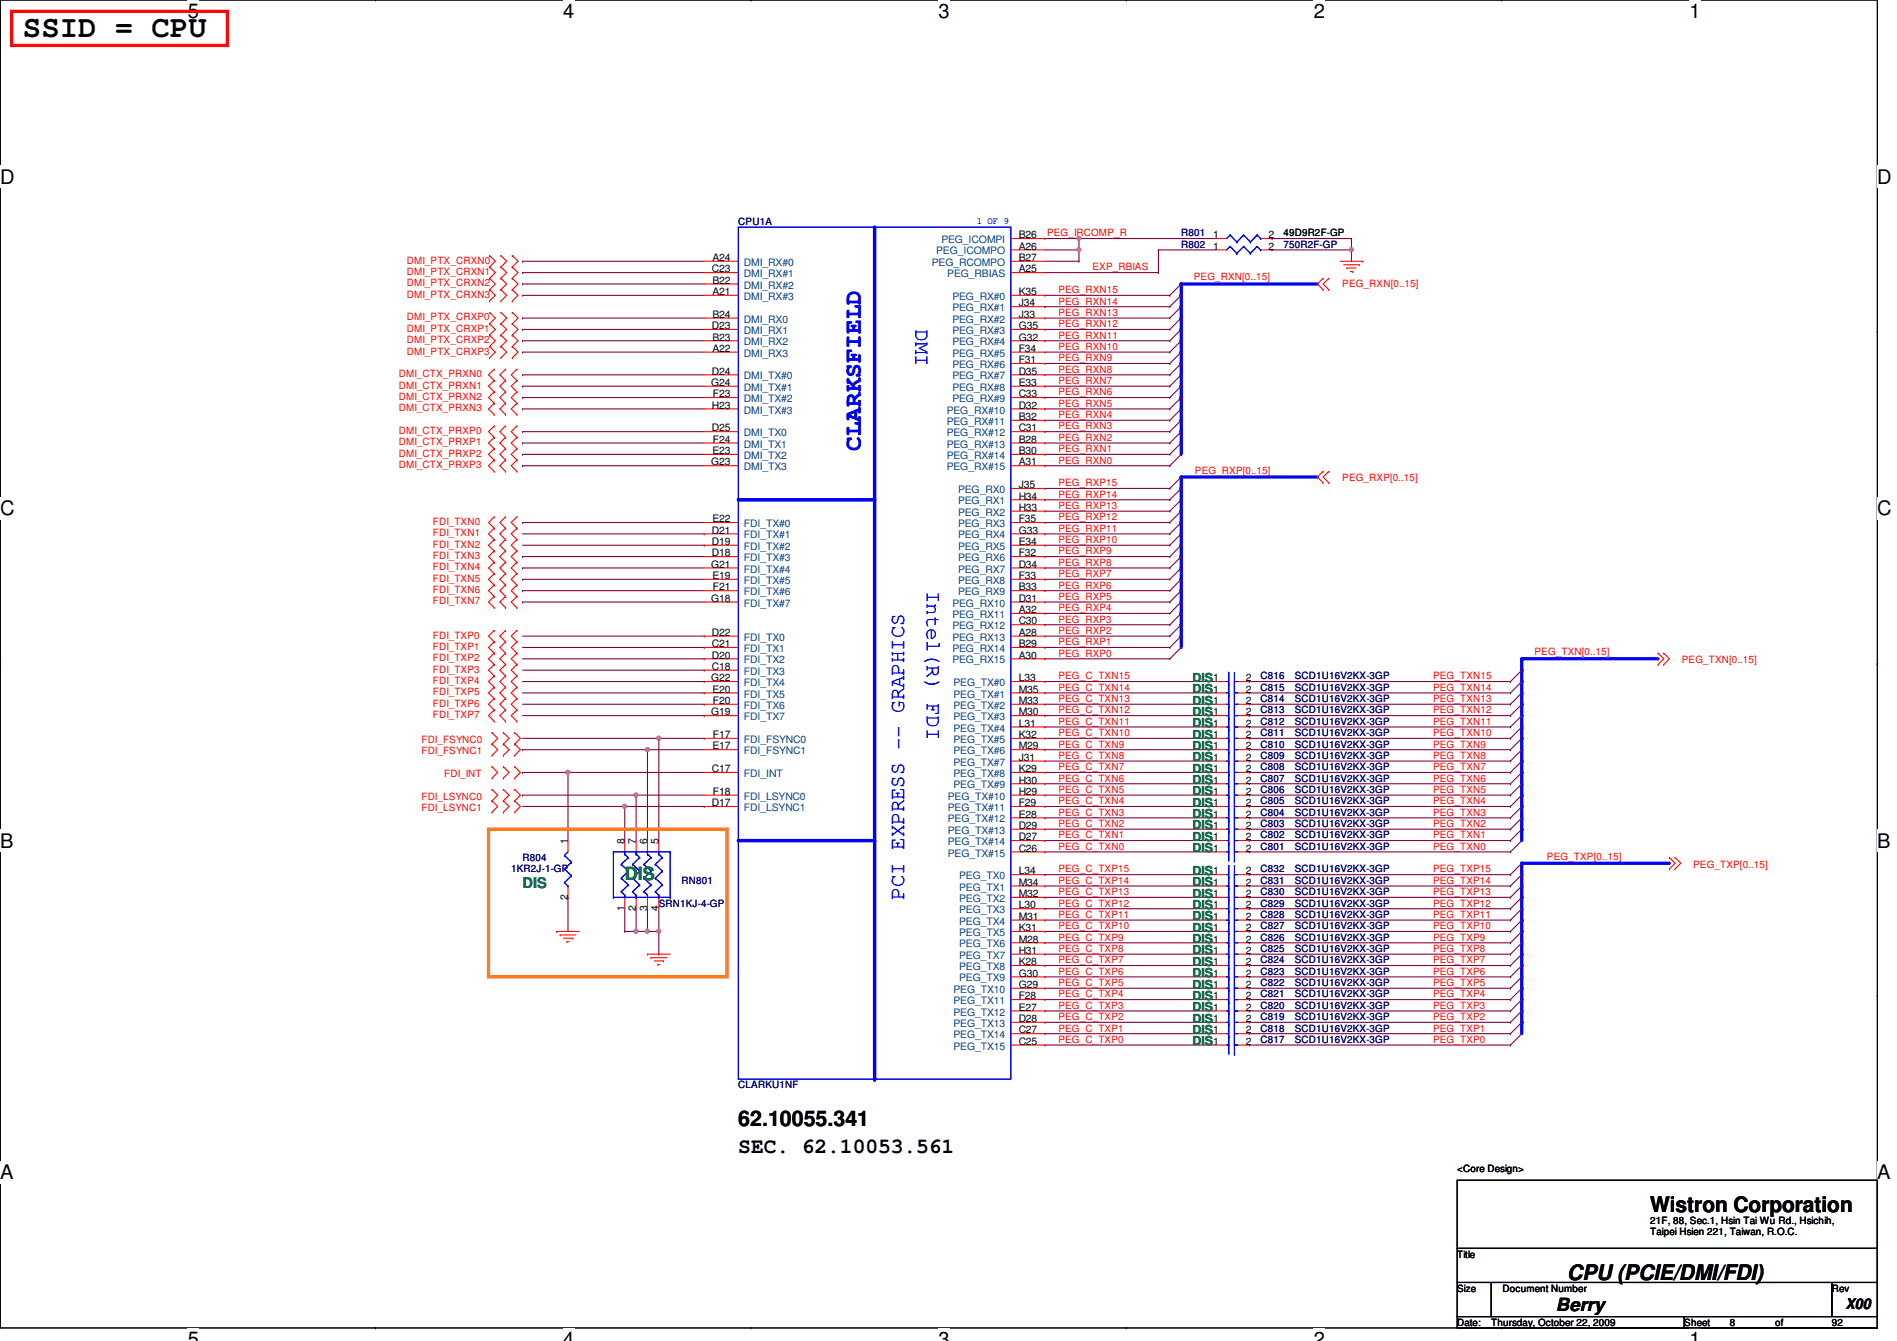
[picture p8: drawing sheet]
<svg xmlns="http://www.w3.org/2000/svg" width="297mm" height="210mm" viewBox="0 0 297 210" stroke-linecap="round" stroke-linejoin="round" font-family="sans-serif">
<defs><g id="words">
<text font-size="4.8" x="3.6" y="5.8">SSID = CPU</text>
<text font-size="3.7" fill="#00f" x="134.8" y="70.6" transform="rotate(-90 134.8 70.6)">CLARKSFIELD</text>
<g font-size="3.3" fill="#00f">
<text x="143.3" y="51.6" transform="rotate(90 143.3 51.6)">DMI</text>
<text x="145.1" y="92.5" transform="rotate(90 145.1 92.5)">Intel(R) FDI</text>
<text x="141.6" y="140.8" transform="rotate(-90 141.6 140.8)">PCI EXPRESS -- GRAPHICS</text>
</g>
<g font-size="3.3">
<text x="115.6" y="176.3">62.10055.341</text>
<text x="115.6" y="180.6">SEC. 62.10053.561</text>
<text x="258.4" y="189.7">Wistron Corporation</text>
<text x="245.4" y="200.4">CPU (PCIE/DMI/FDI)</text>
</g>
<g font-size="3.1">
<text x="29.4" y="2.8">5</text>
<text x="88.2" y="2.8">4</text>
<text x="147" y="2.8">3</text>
<text x="205.7" y="2.8">2</text>
<text x="264.5" y="2.8">1</text>
<text x="0" y="28.7">D</text>
<text x="294" y="28.7">D</text>
<text x="0" y="80.7">C</text>
<text x="294" y="80.7">C</text>
<text x="0" y="132.7">B</text>
<text x="294" y="132.7">B</text>
<text x="0" y="184.6">A</text>
<text x="294" y="184.6">A</text>
<text x="29.4" y="210.7">5</text>
<text x="88.2" y="210.7">4</text>
<text x="147" y="210.7">3</text>
<text x="205.7" y="210.7">2</text>
<text x="264.5" y="210.7">1</text>
</g>
<text font-size="2.8" fill="#008000" x="97.8" y="137.8">DIS</text>
<text font-size="2.8" x="243.6" y="205.3">Berry</text>
<text font-size="2.3" fill="#008000" x="81.8" y="139">DIS</text>
<text font-size="2.3" x="289" y="204.9">X00</text>
<g font-size="1.9" fill="#008000">
<text x="186.7" y="106.7">DIS</text>
<text x="186.7" y="112.1">DIS</text>
<text x="186.7" y="108.5">DIS</text>
<text x="186.7" y="113.8">DIS</text>
<text x="186.7" y="110.3">DIS</text>
<text x="186.7" y="117.4">DIS</text>
<text x="186.7" y="115.6">DIS</text>
<text x="186.7" y="119.2">DIS</text>
<text x="186.7" y="120.9">DIS</text>
<text x="186.7" y="122.7">DIS</text>
<text x="186.7" y="124.5">DIS</text>
<text x="186.7" y="131.6">DIS</text>
<text x="186.7" y="129.8">DIS</text>
<text x="186.7" y="128.1">DIS</text>
<text x="186.7" y="126.3">DIS</text>
<text x="186.7" y="136.9">DIS</text>
<text x="186.7" y="133.4">DIS</text>
<text x="186.7" y="140.5">DIS</text>
<text x="186.7" y="142.3">DIS</text>
<text x="186.7" y="138.7">DIS</text>
<text x="186.7" y="149.4">DIS</text>
<text x="186.7" y="147.6">DIS</text>
<text x="186.7" y="145.8">DIS</text>
<text x="186.7" y="144.1">DIS</text>
<text x="186.7" y="151.2">DIS</text>
<text x="186.7" y="153">DIS</text>
<text x="186.7" y="154.7">DIS</text>
<text x="186.7" y="156.5">DIS</text>
<text x="186.7" y="161.8">DIS</text>
<text x="186.7" y="160.1">DIS</text>
<text x="186.7" y="158.3">DIS</text>
<text x="186.7" y="163.6">DIS</text>
</g>
<g font-size="1.6" fill="#000080">
<text x="115.6" y="35.2">CPU1A</text>
<text x="185" y="38.8">R802</text>
<text x="185" y="37">R801</text>
<text x="201" y="38.8">750R2F-GP</text>
<text x="197.4" y="106.3">C816</text>
<text x="202.7" y="106.3">SCD1U16V2KX-3GP</text>
<text x="197.4" y="111.7">C813</text>
<text x="197.4" y="108.1">C815</text>
<text x="197.4" y="113.5">C812</text>
<text x="197.4" y="109.9">C814</text>
<text x="202.7" y="111.7">SCD1U16V2KX-3GP</text>
<text x="202.7" y="108.1">SCD1U16V2KX-3GP</text>
<text x="202.7" y="113.5">SCD1U16V2KX-3GP</text>
<text x="202.7" y="109.9">SCD1U16V2KX-3GP</text>
<text x="197.4" y="117">C810</text>
<text x="197.4" y="115.2">C811</text>
<text x="197.4" y="118.8">C809</text>
<text x="202.7" y="117">SCD1U16V2KX-3GP</text>
<text x="202.7" y="115.2">SCD1U16V2KX-3GP</text>
<text x="202.7" y="118.8">SCD1U16V2KX-3GP</text>
<text x="197.4" y="120.6">C808</text>
<text x="197.4" y="122.3">C807</text>
<text x="197.4" y="124.1">C806</text>
<text x="197.4" y="125.9">C805</text>
<text x="202.7" y="120.6">SCD1U16V2KX-3GP</text>
<text x="202.7" y="122.3">SCD1U16V2KX-3GP</text>
<text x="202.7" y="124.1">SCD1U16V2KX-3GP</text>
<text x="202.7" y="125.9">SCD1U16V2KX-3GP</text>
<text x="197.4" y="131.2">C802</text>
<text x="197.4" y="129.5">C803</text>
<text x="197.4" y="127.7">C804</text>
<text x="202.7" y="131.2">SCD1U16V2KX-3GP</text>
<text x="202.7" y="129.5">SCD1U16V2KX-3GP</text>
<text x="202.7" y="127.7">SCD1U16V2KX-3GP</text>
<text x="80" y="136.6">1KR2J-1-GP</text>
<text x="81.8" y="134.8">R804</text>
<text x="197.4" y="136.6">C832</text>
<text x="197.4" y="133">C801</text>
<text x="202.7" y="136.6">SCD1U16V2KX-3GP</text>
<text x="202.7" y="133">SCD1U16V2KX-3GP</text>
<text x="103.2" y="141.9">SRN1KJ-4-GP</text>
<text x="106.7" y="138.3">RN801</text>
<text x="197.4" y="140.1">C830</text>
<text x="197.4" y="141.9">C829</text>
<text x="197.4" y="143.7">C828</text>
<text x="197.4" y="138.3">C831</text>
<text x="202.7" y="140.1">SCD1U16V2KX-3GP</text>
<text x="202.7" y="141.9">SCD1U16V2KX-3GP</text>
<text x="202.7" y="143.7">SCD1U16V2KX-3GP</text>
<text x="202.7" y="138.3">SCD1U16V2KX-3GP</text>
<text x="197.4" y="149">C825</text>
<text x="197.4" y="147.2">C826</text>
<text x="197.4" y="145.5">C827</text>
<text x="202.7" y="149">SCD1U16V2KX-3GP</text>
<text x="202.7" y="147.2">SCD1U16V2KX-3GP</text>
<text x="202.7" y="145.5">SCD1U16V2KX-3GP</text>
<text x="197.4" y="150.8">C824</text>
<text x="197.4" y="152.6">C823</text>
<text x="197.4" y="154.3">C822</text>
<text x="202.7" y="150.8">SCD1U16V2KX-3GP</text>
<text x="202.7" y="152.6">SCD1U16V2KX-3GP</text>
<text x="202.7" y="154.3">SCD1U16V2KX-3GP</text>
<text x="197.4" y="156.1">C821</text>
<text x="197.4" y="161.5">C818</text>
<text x="197.4" y="159.7">C819</text>
<text x="197.4" y="157.9">C820</text>
<text x="202.7" y="156.1">SCD1U16V2KX-3GP</text>
<text x="202.7" y="161.5">SCD1U16V2KX-3GP</text>
<text x="202.7" y="159.7">SCD1U16V2KX-3GP</text>
<text x="202.7" y="157.9">SCD1U16V2KX-3GP</text>
<text x="197.4" y="163.2">C817</text>
<text x="202.7" y="163.2">SCD1U16V2KX-3GP</text>
<text x="115.6" y="170.3">CLARKU1NF</text>
</g>
<text font-size="1.6" fill="#00f" x="152.9" y="35">1 OF 9</text>
<g font-size="1.6" fill="#f00">
<text x="63.7" y="41.3">DMI_PTX_CRXN0</text>
<text x="164" y="37">PEG_IRCOMP_R</text>
<text x="63.7" y="43.1">DMI_PTX_CRXN1</text>
<text x="63.7" y="44.8">DMI_PTX_CRXN2</text>
<text x="63.7" y="46.6">DMI_PTX_CRXN3</text>
<text x="165.7" y="45.9">PEG_RXN15</text>
<text x="165.7" y="47.7">PEG_RXN14</text>
<text x="171.1" y="42.3">EXP_RBIAS</text>
<text x="186.9" y="43.9">PEG_RXN[0..15]</text>
<text x="210.2" y="45">PEG_RXN[0..15]</text>
<text x="63.7" y="50.2">DMI_PTX_CRXP0</text>
<text x="63.7" y="51.9">DMI_PTX_CRXP1</text>
<text x="63.7" y="53.7">DMI_PTX_CRXP2</text>
<text x="165.7" y="49.4">PEG_RXN13</text>
<text x="165.7" y="51.2">PEG_RXN12</text>
<text x="165.7" y="53">PEG_RXN11</text>
<text x="62.4" y="59.1">DMI_CTX_PRXN0</text>
<text x="63.7" y="55.5">DMI_PTX_CRXP3</text>
<text x="165.7" y="54.8">PEG_RXN10</text>
<text x="165.7" y="56.6">PEG_RXN9</text>
<text x="165.7" y="58.3">PEG_RXN8</text>
<text x="62.4" y="60.8">DMI_CTX_PRXN1</text>
<text x="62.4" y="62.6">DMI_CTX_PRXN2</text>
<text x="62.4" y="64.4">DMI_CTX_PRXN3</text>
<text x="165.7" y="63.7">PEG_RXN5</text>
<text x="165.7" y="65.4">PEG_RXN4</text>
<text x="165.7" y="60.1">PEG_RXN7</text>
<text x="165.7" y="61.9">PEG_RXN6</text>
<text x="62.4" y="67.9">DMI_CTX_PRXP0</text>
<text x="62.4" y="69.7">DMI_CTX_PRXP1</text>
<text x="62.4" y="71.5">DMI_CTX_PRXP2</text>
<text x="165.7" y="67.2">PEG_RXN3</text>
<text x="165.7" y="69">PEG_RXN2</text>
<text x="165.7" y="70.8">PEG_RXN1</text>
<text x="62.4" y="73.3">DMI_CTX_PRXP3</text>
<text x="165.7" y="72.6">PEG_RXN0</text>
<text x="165.7" y="76.1">PEG_RXP15</text>
<text x="165.7" y="77.9">PEG_RXP14</text>
<text x="187.1" y="74.1">PEG_RXP[0..15]</text>
<text x="210.2" y="75.2">PEG_RXP[0..15]</text>
<text x="67.8" y="82.2">FDI_TXN0</text>
<text x="67.8" y="83.9">FDI_TXN1</text>
<text x="165.7" y="79.7">PEG_RXP13</text>
<text x="165.7" y="81.4">PEG_RXP12</text>
<text x="165.7" y="83.2">PEG_RXP11</text>
<text x="67.8" y="85.7">FDI_TXN2</text>
<text x="67.8" y="87.5">FDI_TXN3</text>
<text x="67.8" y="89.3">FDI_TXN4</text>
<text x="165.7" y="85">PEG_RXP10</text>
<text x="165.7" y="86.8">PEG_RXP9</text>
<text x="165.7" y="88.6">PEG_RXP8</text>
<text x="67.8" y="91.1">FDI_TXN5</text>
<text x="67.8" y="92.8">FDI_TXN6</text>
<text x="67.8" y="94.6">FDI_TXN7</text>
<text x="165.7" y="93.9">PEG_RXP5</text>
<text x="165.7" y="95.7">PEG_RXP4</text>
<text x="165.7" y="90.3">PEG_RXP7</text>
<text x="165.7" y="92.1">PEG_RXP6</text>
<text x="67.8" y="99.9">FDI_TXP0</text>
<text x="67.8" y="101.7">FDI_TXP1</text>
<text x="165.7" y="97.5">PEG_RXP3</text>
<text x="165.7" y="99.2">PEG_RXP2</text>
<text x="165.7" y="101">PEG_RXP1</text>
<text x="67.8" y="103.5">FDI_TXP2</text>
<text x="67.8" y="105.3">FDI_TXP3</text>
<text x="67.8" y="107.1">FDI_TXP4</text>
<text x="165.7" y="106.3">PEG_C_TXN15</text>
<text x="165.7" y="102.8">PEG_RXP0</text>
<text x="224.4" y="106.3">PEG_TXN15</text>
<text x="240.3" y="102.6">PEG_TXN[0..15]</text>
<text x="263.4" y="103.8">PEG_TXN[0..15]</text>
<text x="67.8" y="108.8">FDI_TXP5</text>
<text x="67.8" y="110.6">FDI_TXP6</text>
<text x="67.8" y="112.4">FDI_TXP7</text>
<text x="165.7" y="111.7">PEG_C_TXN12</text>
<text x="165.7" y="108.1">PEG_C_TXN14</text>
<text x="165.7" y="113.5">PEG_C_TXN11</text>
<text x="165.7" y="109.9">PEG_C_TXN13</text>
<text x="224.4" y="113.5">PEG_TXN11</text>
<text x="224.4" y="111.7">PEG_TXN12</text>
<text x="224.4" y="109.9">PEG_TXN13</text>
<text x="224.4" y="108.1">PEG_TXN14</text>
<text x="66" y="116.3">FDI_FSYNC0</text>
<text x="66" y="118.1">FDI_FSYNC1</text>
<text x="165.7" y="115.2">PEG_C_TXN10</text>
<text x="165.7" y="117">PEG_C_TXN9</text>
<text x="165.7" y="118.8">PEG_C_TXN8</text>
<text x="224.4" y="118.8">PEG_TXN8</text>
<text x="224.4" y="117">PEG_TXN9</text>
<text x="224.4" y="115.2">PEG_TXN10</text>
<text x="66" y="125.2">FDI_LSYNC0</text>
<text x="69.6" y="121.6">FDI_INT</text>
<text x="165.7" y="124.1">PEG_C_TXN5</text>
<text x="165.7" y="120.6">PEG_C_TXN7</text>
<text x="165.7" y="125.9">PEG_C_TXN4</text>
<text x="165.7" y="122.3">PEG_C_TXN6</text>
<text x="224.4" y="125.9">PEG_TXN4</text>
<text x="224.4" y="124.1">PEG_TXN5</text>
<text x="224.4" y="122.3">PEG_TXN6</text>
<text x="224.4" y="120.6">PEG_TXN7</text>
<text x="66" y="127">FDI_LSYNC1</text>
<text x="165.7" y="127.7">PEG_C_TXN3</text>
<text x="165.7" y="129.5">PEG_C_TXN2</text>
<text x="165.7" y="131.2">PEG_C_TXN1</text>
<text x="224.4" y="131.2">PEG_TXN1</text>
<text x="224.4" y="129.5">PEG_TXN2</text>
<text x="224.4" y="127.7">PEG_TXN3</text>
<text x="165.7" y="133">PEG_C_TXN0</text>
<text x="165.7" y="136.6">PEG_C_TXP15</text>
<text x="224.4" y="133">PEG_TXN0</text>
<text x="224.4" y="136.6">PEG_TXP15</text>
<text x="242.2" y="134.6">PEG_TXP[0..15]</text>
<text x="265.1" y="135.8">PEG_TXP[0..15]</text>
<text x="165.7" y="141.9">PEG_C_TXP12</text>
<text x="165.7" y="138.3">PEG_C_TXP14</text>
<text x="165.7" y="143.7">PEG_C_TXP11</text>
<text x="165.7" y="140.1">PEG_C_TXP13</text>
<text x="224.4" y="138.3">PEG_TXP14</text>
<text x="224.4" y="140.1">PEG_TXP13</text>
<text x="224.4" y="141.9">PEG_TXP12</text>
<text x="224.4" y="143.7">PEG_TXP11</text>
<text x="165.7" y="145.5">PEG_C_TXP10</text>
<text x="165.7" y="147.2">PEG_C_TXP9</text>
<text x="165.7" y="149">PEG_C_TXP8</text>
<text x="224.4" y="145.5">PEG_TXP10</text>
<text x="224.4" y="147.2">PEG_TXP9</text>
<text x="224.4" y="149">PEG_TXP8</text>
<text x="165.7" y="154.3">PEG_C_TXP5</text>
<text x="165.7" y="150.8">PEG_C_TXP7</text>
<text x="165.7" y="152.6">PEG_C_TXP6</text>
<text x="224.4" y="150.8">PEG_TXP7</text>
<text x="224.4" y="152.6">PEG_TXP6</text>
<text x="224.4" y="154.3">PEG_TXP5</text>
<text x="165.7" y="157.9">PEG_C_TXP3</text>
<text x="165.7" y="159.7">PEG_C_TXP2</text>
<text x="165.7" y="156.1">PEG_C_TXP4</text>
<text x="165.7" y="161.5">PEG_C_TXP1</text>
<text x="224.4" y="156.1">PEG_TXP4</text>
<text x="224.4" y="157.9">PEG_TXP3</text>
<text x="224.4" y="159.7">PEG_TXP2</text>
<text x="224.4" y="161.5">PEG_TXP1</text>
<text x="165.7" y="163.2">PEG_C_TXP0</text>
<text x="224.4" y="163.2">PEG_TXP0</text>
</g>
<g font-size="1.6">
<text x="111.5" y="40.9">A24</text>
<text x="159.5" y="37.3">B26</text>
<text x="159.5" y="39.1">A26</text>
<text x="159.5" y="40.9">B27</text>
<text x="189.9" y="39.1">1</text>
<text x="189.9" y="37.3">1</text>
<text x="198.6" y="39.1">2</text>
<text x="198.6" y="37.3">2</text>
<text x="201" y="37">49D9R2F-GP</text>
<text x="111.5" y="42.6">C23</text>
<text x="111.5" y="44.4">B22</text>
<text x="111.5" y="46.2">A21</text>
<text x="159.5" y="42.6">A25</text>
<text x="159.5" y="46.2">K35</text>
<text x="159.5" y="48">J34</text>
<text x="111.5" y="51.5">D23</text>
<text x="111.5" y="49.7">B24</text>
<text x="111.5" y="53.3">B23</text>
<text x="159.5" y="49.7">J33</text>
<text x="159.5" y="51.5">G35</text>
<text x="159.5" y="53.3">G32</text>
<text x="111.5" y="58.6">D24</text>
<text x="111.5" y="55.1">A22</text>
<text x="159.5" y="55.1">F34</text>
<text x="159.5" y="56.9">F31</text>
<text x="159.5" y="58.6">D35</text>
<text x="111.3" y="60.4">G24</text>
<text x="111.5" y="64">H23</text>
<text x="111.6" y="62.2">F23</text>
<text x="159.5" y="60.4">E33</text>
<text x="159.5" y="62.2">C33</text>
<text x="159.5" y="64">D32</text>
<text x="159.5" y="65.7">B32</text>
<text x="111.5" y="67.5">D25</text>
<text x="111.5" y="71.1">E23</text>
<text x="111.6" y="69.3">F24</text>
<text x="159.5" y="67.5">C31</text>
<text x="159.5" y="69.3">B28</text>
<text x="159.5" y="71.1">B30</text>
<text x="111.3" y="72.9">G23</text>
<text x="159.5" y="72.9">A31</text>
<text x="159.5" y="76.4">J35</text>
<text x="111.5" y="83.5">D21</text>
<text x="111.5" y="81.7">E22</text>
<text x="159.5" y="78.2">H34</text>
<text x="159.5" y="80">H33</text>
<text x="159.5" y="81.7">F35</text>
<text x="159.5" y="83.5">G33</text>
<text x="111.3" y="88.9">G21</text>
<text x="111.5" y="85.3">D19</text>
<text x="111.5" y="87.1">D18</text>
<text x="159.5" y="85.3">E34</text>
<text x="159.5" y="87.1">F32</text>
<text x="159.5" y="88.9">D34</text>
<text x="111.3" y="94.2">G18</text>
<text x="111.5" y="90.6">E19</text>
<text x="111.6" y="92.4">F21</text>
<text x="159.5" y="90.6">F33</text>
<text x="159.5" y="92.4">B33</text>
<text x="159.5" y="94.2">D31</text>
<text x="159.5" y="96">A32</text>
<text x="111.5" y="99.5">D22</text>
<text x="111.5" y="101.3">C21</text>
<text x="159.5" y="97.7">C30</text>
<text x="159.5" y="99.5">A28</text>
<text x="159.5" y="101.3">B29</text>
<text x="111.3" y="106.6">G22</text>
<text x="111.5" y="103.1">D20</text>
<text x="111.5" y="104.9">C18</text>
<text x="159.5" y="103.1">A30</text>
<text x="159.5" y="106.6">L33</text>
<text x="189.9" y="106.6">1</text>
<text x="195.1" y="106.6">2</text>
<text x="111.3" y="112">G19</text>
<text x="111.5" y="108.4">E20</text>
<text x="111.6" y="110.2">F20</text>
<text x="159.5" y="108.4">M35</text>
<text x="159.5" y="110.2">M33</text>
<text x="159.5" y="112">M30</text>
<text x="159.5" y="113.7">L31</text>
<text x="189.9" y="112">1</text>
<text x="189.9" y="108.4">1</text>
<text x="189.9" y="113.7">1</text>
<text x="189.9" y="110.2">1</text>
<text x="195.1" y="112">2</text>
<text x="195.1" y="108.4">2</text>
<text x="195.1" y="113.7">2</text>
<text x="195.1" y="110.2">2</text>
<text x="111.5" y="117.3">E17</text>
<text x="111.6" y="115.5">F17</text>
<text x="159.5" y="115.5">K32</text>
<text x="159.5" y="117.3">M29</text>
<text x="159.5" y="119.1">J31</text>
<text x="189.9" y="117.3">1</text>
<text x="189.9" y="115.5">1</text>
<text x="189.9" y="119.1">1</text>
<text x="195.1" y="117.3">2</text>
<text x="195.1" y="115.5">2</text>
<text x="195.1" y="119.1">2</text>
<text x="111.5" y="120.9">C17</text>
<text x="111.6" y="124.4">F18</text>
<text x="159.5" y="120.9">K29</text>
<text x="159.5" y="122.6">H30</text>
<text x="159.5" y="124.4">H29</text>
<text x="189.9" y="120.9">1</text>
<text x="189.9" y="122.6">1</text>
<text x="189.9" y="124.4">1</text>
<text x="195.1" y="120.9">2</text>
<text x="195.1" y="122.6">2</text>
<text x="195.1" y="124.4">2</text>
<text x="111.5" y="126.2">D17</text>
<text x="159.5" y="126.2">F29</text>
<text x="159.5" y="128">E28</text>
<text x="159.5" y="129.8">D29</text>
<text x="159.5" y="131.5">D27</text>
<text x="189.9" y="131.5">1</text>
<text x="189.9" y="129.8">1</text>
<text x="189.9" y="128">1</text>
<text x="189.9" y="126.2">1</text>
<text x="195.1" y="131.5">2</text>
<text x="195.1" y="129.8">2</text>
<text x="195.1" y="128">2</text>
<text x="195.1" y="126.2">2</text>
<text x="88.9" y="132.1" transform="rotate(-90 88.9 132.1)">1</text>
<text x="97.8" y="132.1" transform="rotate(-90 97.8 132.1)">8</text>
<text x="99.6" y="132.1" transform="rotate(-90 99.6 132.1)">7</text>
<text x="101.3" y="132.1" transform="rotate(-90 101.3 132.1)">6</text>
<text x="103.1" y="132.1" transform="rotate(-90 103.1 132.1)">5</text>
<text x="159.5" y="133.3">C26</text>
<text x="159.5" y="136.9">L34</text>
<text x="189.9" y="136.9">1</text>
<text x="189.9" y="133.3">1</text>
<text x="195.1" y="136.9">2</text>
<text x="195.1" y="133.3">2</text>
<text x="88.9" y="140.8" transform="rotate(-90 88.9 140.8)">2</text>
<text x="97.8" y="142.6" transform="rotate(-90 97.8 142.6)">1</text>
<text x="99.6" y="142.6" transform="rotate(-90 99.6 142.6)">2</text>
<text x="101.3" y="142.6" transform="rotate(-90 101.3 142.6)">3</text>
<text x="103.1" y="142.6" transform="rotate(-90 103.1 142.6)">4</text>
<text x="159.5" y="138.6">M34</text>
<text x="159.5" y="140.4">M32</text>
<text x="159.5" y="142.2">L30</text>
<text x="159.5" y="144">M31</text>
<text x="189.9" y="140.4">1</text>
<text x="189.9" y="142.2">1</text>
<text x="189.9" y="144">1</text>
<text x="189.9" y="138.6">1</text>
<text x="195.1" y="140.4">2</text>
<text x="195.1" y="142.2">2</text>
<text x="195.1" y="144">2</text>
<text x="195.1" y="138.6">2</text>
<text x="159.5" y="145.8">K31</text>
<text x="159.5" y="147.5">M28</text>
<text x="159.5" y="149.3">H31</text>
<text x="189.9" y="149.3">1</text>
<text x="189.9" y="147.5">1</text>
<text x="189.9" y="145.8">1</text>
<text x="195.1" y="149.3">2</text>
<text x="195.1" y="147.5">2</text>
<text x="195.1" y="145.8">2</text>
<text x="159.5" y="151.1">K28</text>
<text x="159.5" y="152.9">G30</text>
<text x="159.5" y="154.6">G29</text>
<text x="189.9" y="151.1">1</text>
<text x="189.9" y="152.9">1</text>
<text x="189.9" y="154.6">1</text>
<text x="195.1" y="151.1">2</text>
<text x="195.1" y="152.9">2</text>
<text x="195.1" y="154.6">2</text>
<text x="159.5" y="156.4">F28</text>
<text x="159.5" y="158.2">E27</text>
<text x="159.5" y="160">D28</text>
<text x="159.5" y="161.8">C27</text>
<text x="189.9" y="156.4">1</text>
<text x="189.9" y="161.8">1</text>
<text x="189.9" y="160">1</text>
<text x="189.9" y="158.2">1</text>
<text x="195.1" y="156.4">2</text>
<text x="195.1" y="161.8">2</text>
<text x="195.1" y="160">2</text>
<text x="195.1" y="158.2">2</text>
<text x="159.5" y="163.5">C25</text>
<text x="189.9" y="163.5">1</text>
<text x="195.1" y="163.5">2</text>
<text x="228.2" y="183.5">&lt;Core Design&gt;</text>
<text x="258.4" y="191.5">21F, 88, Sec.1, Hsin Tai Wu Rd., Hsichih,</text>
<text x="228.2" y="196.8">Title</text>
<text x="258.4" y="193.3">Taipei Hsien 221, Taiwan, R.O.C.</text>
<text x="228.2" y="202.2">Size</text>
<text x="235.3" y="202.2">Document Number</text>
<text x="286.8" y="202.2">Rev</text>
<text x="228.2" y="207.5">Date:</text>
<text x="233.5" y="207.5">Thursday, October 22, 2009</text>
<text x="263.7" y="207.5">Sheet</text>
<text x="270.8" y="207.5">8</text>
<text x="278" y="207.5">of</text>
<text x="286.8" y="207.5">92</text>
</g>
<g font-size="1.6" fill="#004080">
<text x="116.5" y="41.6">DMI_RX#0</text>
<text x="145.9" y="41.6">PEG_RCOMPO</text>
<text x="146.6" y="39.8">PEG_ICOMPO</text>
<text x="147.4" y="38.1">PEG_ICOMPI</text>
<text x="116.5" y="43.4">DMI_RX#1</text>
<text x="116.5" y="45.2">DMI_RX#2</text>
<text x="116.5" y="46.9">DMI_RX#3</text>
<text x="148.3" y="43.4">PEG_RBIAS</text>
<text x="149.1" y="46.9">PEG_RX#0</text>
<text x="116.5" y="50.5">DMI_RX0</text>
<text x="116.5" y="52.3">DMI_RX1</text>
<text x="149.1" y="48.7">PEG_RX#1</text>
<text x="149.1" y="50.5">PEG_RX#2</text>
<text x="149.1" y="52.3">PEG_RX#3</text>
<text x="116.5" y="54.1">DMI_RX2</text>
<text x="116.5" y="55.8">DMI_RX3</text>
<text x="116.5" y="59.4">DMI_TX#0</text>
<text x="149.1" y="54.1">PEG_RX#4</text>
<text x="149.1" y="55.8">PEG_RX#5</text>
<text x="149.1" y="57.6">PEG_RX#6</text>
<text x="149.1" y="59.4">PEG_RX#7</text>
<text x="116.5" y="61.2">DMI_TX#1</text>
<text x="116.5" y="62.9">DMI_TX#2</text>
<text x="116.5" y="64.7">DMI_TX#3</text>
<text x="148.2" y="64.7">PEG_RX#10</text>
<text x="149.1" y="61.2">PEG_RX#8</text>
<text x="149.1" y="62.9">PEG_RX#9</text>
<text x="116.5" y="68.3">DMI_TX0</text>
<text x="116.5" y="70.1">DMI_TX1</text>
<text x="116.5" y="71.8">DMI_TX2</text>
<text x="148.2" y="66.5">PEG_RX#11</text>
<text x="148.2" y="68.3">PEG_RX#12</text>
<text x="148.2" y="70.1">PEG_RX#13</text>
<text x="148.2" y="71.8">PEG_RX#14</text>
<text x="116.5" y="73.6">DMI_TX3</text>
<text x="148.2" y="73.6">PEG_RX#15</text>
<text x="150" y="77.2">PEG_RX0</text>
<text x="116.5" y="82.5">FDI_TX#0</text>
<text x="150" y="79">PEG_RX1</text>
<text x="150" y="80.7">PEG_RX2</text>
<text x="150" y="82.5">PEG_RX3</text>
<text x="116.5" y="84.3">FDI_TX#1</text>
<text x="116.5" y="86.1">FDI_TX#2</text>
<text x="116.5" y="87.8">FDI_TX#3</text>
<text x="116.5" y="89.6">FDI_TX#4</text>
<text x="150" y="84.3">PEG_RX4</text>
<text x="150" y="86.1">PEG_RX5</text>
<text x="150" y="87.8">PEG_RX6</text>
<text x="150" y="89.6">PEG_RX7</text>
<text x="116.5" y="91.4">FDI_TX#5</text>
<text x="116.5" y="93.2">FDI_TX#6</text>
<text x="116.5" y="95">FDI_TX#7</text>
<text x="149.1" y="95">PEG_RX10</text>
<text x="150" y="91.4">PEG_RX8</text>
<text x="150" y="93.2">PEG_RX9</text>
<text x="116.5" y="100.3">FDI_TX0</text>
<text x="149.1" y="96.7">PEG_RX11</text>
<text x="149.1" y="98.5">PEG_RX12</text>
<text x="149.1" y="100.3">PEG_RX13</text>
<text x="116.5" y="102.1">FDI_TX1</text>
<text x="116.5" y="103.8">FDI_TX2</text>
<text x="116.5" y="105.6">FDI_TX3</text>
<text x="116.5" y="107.4">FDI_TX4</text>
<text x="149.1" y="102.1">PEG_RX14</text>
<text x="149.1" y="103.8">PEG_RX15</text>
<text x="149.3" y="107.4">PEG_TX#0</text>
<text x="116.5" y="109.2">FDI_TX5</text>
<text x="116.5" y="111">FDI_TX6</text>
<text x="116.5" y="112.7">FDI_TX7</text>
<text x="149.3" y="109.2">PEG_TX#1</text>
<text x="149.3" y="111">PEG_TX#2</text>
<text x="149.3" y="112.7">PEG_TX#3</text>
<text x="116.5" y="116.3">FDI_FSYNC0</text>
<text x="116.5" y="118.1">FDI_FSYNC1</text>
<text x="149.3" y="114.5">PEG_TX#4</text>
<text x="149.3" y="116.3">PEG_TX#5</text>
<text x="149.3" y="118.1">PEG_TX#6</text>
<text x="149.3" y="119.8">PEG_TX#7</text>
<text x="116.5" y="121.6">FDI_INT</text>
<text x="116.5" y="125.2">FDI_LSYNC0</text>
<text x="148.4" y="125.2">PEG_TX#10</text>
<text x="149.3" y="121.6">PEG_TX#8</text>
<text x="149.3" y="123.4">PEG_TX#9</text>
<text x="116.5" y="127">FDI_LSYNC1</text>
<text x="148.4" y="127">PEG_TX#11</text>
<text x="148.4" y="128.7">PEG_TX#12</text>
<text x="148.4" y="130.5">PEG_TX#13</text>
<text x="148.4" y="132.3">PEG_TX#14</text>
<text x="148.4" y="134.1">PEG_TX#15</text>
<text x="150.2" y="137.6">PEG_TX0</text>
<text x="150.2" y="139.4">PEG_TX1</text>
<text x="150.2" y="141.2">PEG_TX2</text>
<text x="150.2" y="143">PEG_TX3</text>
<text x="150.2" y="144.7">PEG_TX4</text>
<text x="150.2" y="146.5">PEG_TX5</text>
<text x="150.2" y="148.3">PEG_TX6</text>
<text x="149.3" y="155.4">PEG_TX10</text>
<text x="150.2" y="150.1">PEG_TX7</text>
<text x="150.2" y="151.8">PEG_TX8</text>
<text x="150.2" y="153.6">PEG_TX9</text>
<text x="149.3" y="157.2">PEG_TX11</text>
<text x="149.3" y="159">PEG_TX12</text>
<text x="149.3" y="160.7">PEG_TX13</text>
<text x="149.3" y="162.5">PEG_TX14</text>
<text x="149.3" y="164.3">PEG_TX15</text>
</g>
</g></defs>
<path d="M0 0h294v207.9h-294z" fill="none" stroke="#000" stroke-width=".17"/>
<g fill="#fff">
<path d="M29.4 0h1.8v3.5h-1.8z"/>
<path d="M29.4 207.9h1.8v2h-1.8z"/>
</g>
<path d="M58.8 0h.1M58.8 207.9h.1" fill="none" stroke="#000" stroke-width=".17"/>
<g fill="#fff">
<path d="M88.2 0h1.7v3.5h-1.7z"/>
<path d="M88.2 207.9h1.7v2h-1.7z"/>
</g>
<path d="M117.6 0h.1M117.6 207.9h.1" fill="none" stroke="#000" stroke-width=".17"/>
<g fill="#fff">
<path d="M147 0h1.7v3.5h-1.7z"/>
<path d="M147 207.9h1.7v2h-1.7z"/>
</g>
<path d="M176.4 0h.1M176.4 207.9h.1" fill="none" stroke="#000" stroke-width=".17"/>
<g fill="#fff">
<path d="M205.7 0h1.8v3.5h-1.8z"/>
<path d="M205.7 207.9h1.8v2h-1.8z"/>
</g>
<path d="M235.2 0h.1M235.2 207.9h.1" fill="none" stroke="#000" stroke-width=".17"/>
<g fill="#fff">
<path d="M264.5 0h1.8v3.5h-1.8z"/>
<path d="M264.5 207.9h1.8v2h-1.8z"/>
<path d="M0 26h2.3v3.4h-2.3z"/>
<path d="M294 26h2.2v3.4h-2.2z"/>
<path d="M0 77.9h2.3v3.5h-2.3z"/>
<path d="M294 77.9h2.2v3.5h-2.2z"/>
</g>
<path d="M0 51.9h.1M294 51.9h.1" fill="none" stroke="#000" stroke-width=".17"/>
<g fill="#fff">
<path d="M0 129.9h2.1v3.4h-2.1z"/>
<path d="M294 129.9h2v3.4h-2z"/>
</g>
<path d="M0 103.9h.1M294 103.9h.1" fill="none" stroke="#000" stroke-width=".17"/>
<path d="M0 103.9h.1M294 103.9h.1" fill="none" stroke="#000" stroke-width=".16"/>
<g fill="#fff">
<path d="M0 181.8h2.1v3.5h-2.1z"/>
<path d="M294 181.8h2v3.5h-2z"/>
</g>
<path d="M0 155.9h.1M294 155.9h.1" fill="none" stroke="#000" stroke-width=".17"/>
<path d="M81.8 53.3h.1M81.8 44.4h.1M81.8 53.3h28.5M81.8 44.4h28.5M81.8 71.1h.1M81.8 72.9h.1M81.8 62.2h.1M81.8 71.1h28.5M81.8 72.9h28.5M81.8 62.2h28.5" fill="none" stroke="#800040" stroke-width=".17"/>
<path d="M238.3 135.1h23.1" fill="none" stroke="#00f" stroke-width=".51"/>
<circle cx="238.3" cy="135.1" r=".25" fill="#00f"/>
<path d="M238.3 103.1h21.3" fill="none" stroke="#00f" stroke-width=".51"/>
<circle cx="238.3" cy="103.1" r=".25" fill="#00f"/>
<g fill="none" stroke="#800040" stroke-width=".17">
<path d="M163.6 37.3h.1M163.6 37.3h5.3M163.6 39.1h5.3M168.9 39.1h.1M168.9 39.1v1.8M181.4 39.1h.1M181.4 39.1v3.6M199.2 37.3h.1M199.2 37.3h12.4M163.6 42.7h17.8M181.4 42.7h.1M163.6 106.7h.1"/>
<path d="M163.6 115.6h.1M163.6 112h.1M163.6 108.5h.1M163.6 117.3h.1M163.6 113.8h.1M163.6 110.2h.1M163.6 119.1h.1M163.6 106.7h26.7M163.6 115.6h26.7M163.6 112h26.7M163.6 108.5h26.7M163.6 117.3h26.7"/>
<path d="M163.6 113.8h26.7M163.6 110.2h26.7M163.6 119.1h26.7M163.6 128h.1M163.6 124.5h.1M163.6 133.3h.1M163.6 120.9h.1M163.6 129.8h.1M163.6 126.2h.1M163.6 122.7h.1M163.6 131.6h.1M163.6 128h26.7"/>
<path d="M163.6 124.5h26.7M163.6 133.3h26.7M163.6 120.9h26.7M163.6 129.8h26.7M163.6 126.2h26.7M163.6 122.7h26.7M163.6 131.6h26.7"/>
</g>
<circle cx="168.9" cy="39.1" r=".32" fill="#f0f"/>
<circle cx="168.9" cy="39.1" r=".32" fill="none" stroke="#f0f" stroke-width=".17"/>
<g fill="none" stroke="#800040" stroke-width=".17">
<path d="M163.6 40.9h5.3M168.9 40.9h.1M163.6 64h.1M163.6 65.8h.1M163.6 67.6h.1M163.6 69.3h.1M163.6 71.1h.1M163.6 72.9h.1M163.6 64h19.6M163.6 65.8h19.6M163.6 67.6h19.6M163.6 69.3h19.6"/>
<path d="M163.6 71.1h19.6M163.6 72.9h19.6M163.6 94.2h.1M163.6 96h.1M163.6 97.8h.1M163.6 99.6h.1M163.6 94.2h19.6M163.6 96h19.6M163.6 97.8h19.6M163.6 99.6h19.6M163.6 101.3h.1M163.6 101.3h19.6"/>
</g>
<path d="M185 44.4h21.3" fill="none" stroke="#00f" stroke-width=".51"/>
<circle cx="185" cy="44.4" r=".25" fill="#00f"/>
<g fill="none" stroke="#800040" stroke-width=".17">
<path d="M163.6 46.2h.1M163.6 48h.1M163.6 49.8h.1M163.6 51.6h.1M163.6 53.3h.1M163.6 55.1h.1M163.6 56.9h.1M163.6 58.7h.1M163.6 46.2h19.6M163.6 48h19.6M163.6 49.8h19.6M163.6 51.6h19.6"/>
<path d="M163.6 53.3h19.6M163.6 55.1h19.6M163.6 56.9h19.6M163.6 58.7h19.6M163.6 76.5h.1M163.6 78.2h.1M163.6 76.5h19.6M163.6 78.2h19.6M163.6 80h.1M163.6 81.8h.1M163.6 83.6h.1M163.6 85.3h.1"/>
<path d="M163.6 87.1h.1M163.6 88.9h.1M163.6 90.7h.1M163.6 80h19.6M163.6 81.8h19.6M163.6 83.6h19.6M163.6 85.3h19.6M163.6 87.1h19.6M163.6 88.9h19.6M163.6 90.7h19.6M163.6 103.1h.1M163.6 103.1h19.6"/>
</g>
<path d="M185 74.7h21.3" fill="none" stroke="#00f" stroke-width=".51"/>
<circle cx="185" cy="74.7" r=".25" fill="#00f"/>
<path d="M163.6 60.5h.1M163.6 62.2h.1M163.6 60.5h19.6M163.6 62.2h19.6M163.6 92.5h.1M163.6 92.5h19.6" fill="none" stroke="#800040" stroke-width=".17"/>
<path d="M185 69.3v1.8" fill="none" stroke="#00f" stroke-width=".51"/>
<circle cx="185" cy="69.3" r=".25" fill="#00f"/>
<g fill="none" stroke="#800040" stroke-width=".17">
<path d="M81.8 55.1h.1M81.8 46.2h.1M81.8 42.7h.1M81.8 51.6h.1M81.8 40.9h.1M81.8 49.8h.1M81.8 58.7h.1M81.8 55.1h28.5M81.8 46.2h28.5M81.8 42.7h28.5M81.8 51.6h28.5M81.8 40.9h28.5"/>
<path d="M81.8 49.8h28.5M81.8 58.7h28.5M81.8 67.6h.1M81.8 64h.1M81.8 60.5h.1M81.8 69.3h.1M81.8 67.6h28.5M81.8 64h28.5M81.8 60.5h28.5M81.8 69.3h28.5"/>
</g>
<path d="M238.3 110.2v1.8" fill="none" stroke="#00f" stroke-width=".51"/>
<circle cx="238.3" cy="110.2" r=".25" fill="#00f"/>
<g fill="none" stroke="#800040" stroke-width=".17">
<path d="M81.8 81.8h.1M81.8 87.1h.1M81.8 88.9h.1M81.8 94.2h.1M81.8 92.5h.1M81.8 90.7h.1M81.8 81.8h28.5M81.8 83.6h28.5M81.8 85.3h28.5M81.8 87.1h28.5M81.8 88.9h28.5M81.8 94.2h28.5"/>
<path d="M81.8 92.5h28.5M81.8 90.7h28.5M81.8 99.6h28.5M110.3 83.6h.1M110.3 85.3h.1M110.3 99.6h.1M81.8 101.3h28.5M81.8 103.1h28.5M81.8 104.9h28.5M81.8 106.7h28.5M81.8 108.5h28.5M81.8 110.2h28.5"/>
<path d="M81.8 112h28.5M81.8 115.6h21.4M103.2 115.6h.1M110.3 101.3h.1M110.3 103.1h.1M110.3 104.9h.1M110.3 106.7h.1M110.3 108.5h.1M110.3 110.2h.1M110.3 112h.1"/>
</g>
<circle cx="103.1" cy="115.5" r=".32" fill="#f0f"/>
<circle cx="103.1" cy="115.5" r=".32" fill="none" stroke="#f0f" stroke-width=".17"/>
<path d="M168.9 37.3h.1M168.9 37.3v1.8M168.9 37.3h21.4M181.4 39.1h.1M181.4 39.1h8.9M211.6 37.3h.1M211.6 37.3v1.8M81.8 126.2h16M88.9 120.9h.1M88.9 120.9h21.4M97.8 126.2h.1" fill="none" stroke="#800040" stroke-width=".17"/>
<circle cx="168.9" cy="37.3" r=".32" fill="#f0f"/>
<circle cx="168.9" cy="37.3" r=".32" fill="none" stroke="#f0f" stroke-width=".17"/>
<path d="M199.2 39.1h.1M199.2 39.1h12.4" fill="none" stroke="#800040" stroke-width=".17"/>
<circle cx="211.6" cy="39.1" r=".32" fill="#f0f"/>
<circle cx="211.6" cy="39.1" r=".32" fill="none" stroke="#f0f" stroke-width=".17"/>
<path d="M211.6 39.1h.1M211.6 39.1v1.8M101.4 117.3h.1M101.4 117.3h8.9M99.6 124.5h.1M99.6 124.5h10.7" fill="none" stroke="#800040" stroke-width=".17"/>
<circle cx="99.6" cy="124.4" r=".32" fill="#f0f"/>
<circle cx="99.6" cy="124.4" r=".32" fill="none" stroke="#f0f" stroke-width=".17"/>
<path d="M88.9 120.9h.1M88.9 120.9v10.7" fill="none" stroke="#800040" stroke-width=".17"/>
<circle cx="88.9" cy="120.9" r=".32" fill="#f0f"/>
<circle cx="88.9" cy="120.9" r=".32" fill="none" stroke="#f0f" stroke-width=".17"/>
<path d="M81.8 120.9h.1M81.8 120.9h7.1M88.9 140.5h.1M88.9 140.5v5.3" fill="none" stroke="#800040" stroke-width=".17"/>
<path d="M238.3 160v1.8" fill="none" stroke="#00f" stroke-width=".51"/>
<circle cx="238.3" cy="160" r=".25" fill="#00f"/>
<path d="M185 85.3v1.8" fill="none" stroke="#00f" stroke-width=".51"/>
<circle cx="185" cy="85.3" r=".25" fill="#00f"/>
<g fill="none" stroke="#800040" stroke-width=".17">
<path d="M195.6 119.1h.1M195.6 117.3h.1M195.6 115.6h.1M195.6 113.8h.1M195.6 112h.1M195.6 110.2h.1M195.6 108.5h.1M195.6 106.7h.1M195.6 119.1h40.9M195.6 117.3h40.9M195.6 115.6h40.9M195.6 113.8h40.9"/>
<path d="M195.6 112h40.9M195.6 110.2h40.9M195.6 108.5h40.9M195.6 106.7h40.9M163.6 136.9h.1M163.6 138.7h.1M163.6 136.9h26.7M163.6 138.7h26.7M195.6 133.3h.1M195.6 131.6h.1M195.6 129.8h.1M195.6 128h.1"/>
<path d="M195.6 126.2h.1M195.6 124.5h.1M195.6 122.7h.1M195.6 120.9h.1M195.6 136.9h.1M195.6 138.7h.1M195.6 136.9h40.9M195.6 138.7h40.9M195.6 133.3h40.9M195.6 131.6h40.9M195.6 129.8h40.9M195.6 128h40.9"/>
<path d="M195.6 126.2h40.9M195.6 124.5h40.9M195.6 122.7h40.9M195.6 120.9h40.9M97.8 145.8h.1M97.8 142.2v3.6M99.6 145.8h.1M99.6 142.2v3.6M163.6 158.2h.1M163.6 145.8h.1M163.6 154.7h.1M163.6 142.2h.1"/>
<path d="M163.6 151.1h.1M163.6 147.6h.1M163.6 156.5h.1M163.6 144h.1M163.6 152.9h.1M163.6 140.5h.1M163.6 149.4h.1M163.6 158.2h26.7M163.6 145.8h26.7M163.6 154.7h26.7M163.6 142.2h26.7M163.6 151.1h26.7"/>
<path d="M163.6 147.6h26.7M163.6 156.5h26.7M163.6 144h26.7M163.6 152.9h26.7M163.6 140.5h26.7M163.6 149.4h26.7M195.6 140.5h.1M195.6 142.2h.1M195.6 144h.1M195.6 145.8h.1M195.6 147.6h.1M195.6 149.4h.1"/>
<path d="M195.6 151.1h.1M195.6 152.9h.1M195.6 154.7h.1M195.6 156.5h.1M195.6 158.2h.1M195.6 158.2h40.9M195.6 145.8h40.9M195.6 154.7h40.9M195.6 142.2h40.9M195.6 151.1h40.9M195.6 147.6h40.9M195.6 156.5h40.9"/>
<path d="M195.6 144h40.9M195.6 152.9h40.9M195.6 140.5h40.9M195.6 149.4h40.9M163.6 163.6h.1M163.6 160h.1M163.6 161.8h.1M163.6 163.6h26.7M163.6 160h26.7M163.6 161.8h26.7M195.6 160h.1M195.6 161.8h.1"/>
<path d="M195.6 163.6h.1M195.6 163.6h40.9M195.6 160h40.9M195.6 161.8h40.9"/>
</g>
<circle cx="99.6" cy="145.8" r=".32" fill="#f0f"/>
<circle cx="99.6" cy="145.8" r=".32" fill="none" stroke="#f0f" stroke-width=".17"/>
<path d="M97.8 145.8h3.6M99.6 145.8h.1M101.4 145.8h.1M101.4 142.2v3.6" fill="none" stroke="#800040" stroke-width=".17"/>
<circle cx="101.4" cy="145.8" r=".32" fill="#f0f"/>
<circle cx="101.4" cy="145.8" r=".32" fill="none" stroke="#f0f" stroke-width=".17"/>
<path d="M101.4 145.8h1.8M103.2 145.8h.1M103.2 142.2v3.6" fill="none" stroke="#800040" stroke-width=".17"/>
<circle cx="103.1" cy="145.8" r=".32" fill="#f0f"/>
<circle cx="103.1" cy="145.8" r=".32" fill="none" stroke="#f0f" stroke-width=".17"/>
<path d="M103.2 149.4h.1M103.2 145.8v3.6" fill="none" stroke="#800040" stroke-width=".17"/>
<path d="M238.3 106.7v1.8" fill="none" stroke="#00f" stroke-width=".51"/>
<circle cx="238.3" cy="106.7" r=".25" fill="#00f"/>
<path d="M238.3 124.5v1.7" fill="none" stroke="#00f" stroke-width=".51"/>
<circle cx="238.3" cy="124.5" r=".25" fill="#00f"/>
<path d="M238.3 129.8v1.8" fill="none" stroke="#00f" stroke-width=".51"/>
<circle cx="238.3" cy="129.8" r=".25" fill="#00f"/>
<path d="M238.3 119.1v1.8" fill="none" stroke="#00f" stroke-width=".51"/>
<circle cx="238.3" cy="119.1" r=".25" fill="#00f"/>
<path d="M238.3 136.9v1.8" fill="none" stroke="#00f" stroke-width=".51"/>
<circle cx="238.3" cy="136.9" r=".25" fill="#00f"/>
<path d="M238.3 140.5v1.7" fill="none" stroke="#00f" stroke-width=".51"/>
<circle cx="238.3" cy="140.5" r=".25" fill="#00f"/>
<path d="M238.3 149.4v1.7" fill="none" stroke="#00f" stroke-width=".51"/>
<circle cx="238.3" cy="149.4" r=".25" fill="#00f"/>
<path d="M238.3 145.8v1.8" fill="none" stroke="#00f" stroke-width=".51"/>
<circle cx="238.3" cy="145.8" r=".25" fill="#00f"/>
<path d="M238.3 156.5v1.7" fill="none" stroke="#00f" stroke-width=".51"/>
<circle cx="238.3" cy="156.5" r=".25" fill="#00f"/>
<path d="M185 46.2v1.8" fill="none" stroke="#00f" stroke-width=".51"/>
<circle cx="185" cy="46.2" r=".25" fill="#00f"/>
<path d="M185 51.6v1.7" fill="none" stroke="#00f" stroke-width=".51"/>
<circle cx="185" cy="51.6" r=".25" fill="#00f"/>
<path d="M185 55.1v1.8" fill="none" stroke="#00f" stroke-width=".51"/>
<circle cx="185" cy="55.1" r=".25" fill="#00f"/>
<path d="M185 60.5v1.7" fill="none" stroke="#00f" stroke-width=".51"/>
<circle cx="185" cy="60.5" r=".25" fill="#00f"/>
<path d="M185 99.6v1.7" fill="none" stroke="#00f" stroke-width=".51"/>
<circle cx="185" cy="99.6" r=".25" fill="#00f"/>
<path d="M185 94.2v1.8" fill="none" stroke="#00f" stroke-width=".51"/>
<circle cx="185" cy="94.2" r=".25" fill="#00f"/>
<path d="M185 81.8v1.8" fill="none" stroke="#00f" stroke-width=".51"/>
<circle cx="185" cy="81.8" r=".25" fill="#00f"/>
<path d="M185 78.2v1.8" fill="none" stroke="#00f" stroke-width=".51"/>
<circle cx="185" cy="78.2" r=".25" fill="#00f"/>
<path d="M185 65.8v1.8" fill="none" stroke="#00f" stroke-width=".51"/>
<circle cx="185" cy="65.8" r=".25" fill="#00f"/>
<path d="M101.4 117.3h.1M101.4 117.3v14.3" fill="none" stroke="#800040" stroke-width=".17"/>
<circle cx="101.4" cy="117.3" r=".32" fill="#f0f"/>
<circle cx="101.4" cy="117.3" r=".32" fill="none" stroke="#f0f" stroke-width=".17"/>
<path d="M81.8 117.3h.1M81.8 117.3h19.6M103.2 115.6h.1M103.2 115.6v16M103.2 115.6h7.1M110.3 115.6h.1M97.8 126.2h.1M97.8 126.2v5.4" fill="none" stroke="#800040" stroke-width=".17"/>
<circle cx="97.8" cy="126.2" r=".32" fill="#f0f"/>
<circle cx="97.8" cy="126.2" r=".32" fill="none" stroke="#f0f" stroke-width=".17"/>
<path d="M81.8 124.5h.1M81.8 124.5h17.8M97.8 126.2h12.5M99.6 124.5h.1M99.6 124.5v7.1M110.3 126.2h.1" fill="none" stroke="#800040" stroke-width=".17"/>
<path d="M238.3 104.9v1.8" fill="none" stroke="#00f" stroke-width=".51"/>
<circle cx="238.3" cy="104.9" r=".25" fill="#00f"/>
<path d="M238.3 103.1v1.8" fill="none" stroke="#00f" stroke-width=".51"/>
<circle cx="238.3" cy="103.1" r=".25" fill="#00f"/>
<path d="M238.3 126.2v1.8" fill="none" stroke="#00f" stroke-width=".51"/>
<circle cx="238.3" cy="126.2" r=".25" fill="#00f"/>
<path d="M238.3 128v1.8" fill="none" stroke="#00f" stroke-width=".51"/>
<circle cx="238.3" cy="128" r=".25" fill="#00f"/>
<path d="M238.3 122.7v1.8" fill="none" stroke="#00f" stroke-width=".51"/>
<circle cx="238.3" cy="122.7" r=".25" fill="#00f"/>
<path d="M238.3 120.9v1.8" fill="none" stroke="#00f" stroke-width=".51"/>
<circle cx="238.3" cy="120.9" r=".25" fill="#00f"/>
<path d="M238.3 113.8v1.8" fill="none" stroke="#00f" stroke-width=".51"/>
<circle cx="238.3" cy="113.8" r=".25" fill="#00f"/>
<path d="M238.3 112v1.8" fill="none" stroke="#00f" stroke-width=".51"/>
<circle cx="238.3" cy="112" r=".25" fill="#00f"/>
<path d="M238.3 117.3v1.8" fill="none" stroke="#00f" stroke-width=".51"/>
<circle cx="238.3" cy="117.3" r=".25" fill="#00f"/>
<path d="M238.3 115.6v1.7" fill="none" stroke="#00f" stroke-width=".51"/>
<circle cx="238.3" cy="115.6" r=".25" fill="#00f"/>
<path d="M238.3 108.5v1.7" fill="none" stroke="#00f" stroke-width=".51"/>
<circle cx="238.3" cy="108.5" r=".25" fill="#00f"/>
<path d="M238.3 158.2v1.8" fill="none" stroke="#00f" stroke-width=".51"/>
<circle cx="238.3" cy="158.2" r=".25" fill="#00f"/>
<path d="M238.3 152.9v1.8" fill="none" stroke="#00f" stroke-width=".51"/>
<circle cx="238.3" cy="152.9" r=".25" fill="#00f"/>
<path d="M238.3 151.1v1.8" fill="none" stroke="#00f" stroke-width=".51"/>
<circle cx="238.3" cy="151.1" r=".25" fill="#00f"/>
<path d="M238.3 154.7v1.8" fill="none" stroke="#00f" stroke-width=".51"/>
<circle cx="238.3" cy="154.7" r=".25" fill="#00f"/>
<path d="M238.3 147.6v1.8" fill="none" stroke="#00f" stroke-width=".51"/>
<circle cx="238.3" cy="147.6" r=".25" fill="#00f"/>
<path d="M238.3 144v1.8" fill="none" stroke="#00f" stroke-width=".51"/>
<circle cx="238.3" cy="144" r=".25" fill="#00f"/>
<path d="M238.3 142.2v1.8" fill="none" stroke="#00f" stroke-width=".51"/>
<circle cx="238.3" cy="142.2" r=".25" fill="#00f"/>
<path d="M238.3 138.7v1.8" fill="none" stroke="#00f" stroke-width=".51"/>
<circle cx="238.3" cy="138.7" r=".25" fill="#00f"/>
<path d="M238.3 135.1v1.8" fill="none" stroke="#00f" stroke-width=".51"/>
<circle cx="238.3" cy="135.1" r=".25" fill="#00f"/>
<path d="M185 44.4v1.8" fill="none" stroke="#00f" stroke-width=".51"/>
<circle cx="185" cy="44.4" r=".25" fill="#00f"/>
<path d="M185 49.8v1.8" fill="none" stroke="#00f" stroke-width=".51"/>
<circle cx="185" cy="49.8" r=".25" fill="#00f"/>
<path d="M185 48v1.8" fill="none" stroke="#00f" stroke-width=".51"/>
<circle cx="185" cy="48" r=".25" fill="#00f"/>
<path d="M185 53.3v1.8" fill="none" stroke="#00f" stroke-width=".51"/>
<circle cx="185" cy="53.3" r=".25" fill="#00f"/>
<path d="M185 58.7v1.8" fill="none" stroke="#00f" stroke-width=".51"/>
<circle cx="185" cy="58.7" r=".25" fill="#00f"/>
<path d="M185 56.9v1.8" fill="none" stroke="#00f" stroke-width=".51"/>
<circle cx="185" cy="56.9" r=".25" fill="#00f"/>
<path d="M185 97.8v1.8" fill="none" stroke="#00f" stroke-width=".51"/>
<circle cx="185" cy="97.8" r=".25" fill="#00f"/>
<path d="M185 96v1.8" fill="none" stroke="#00f" stroke-width=".51"/>
<circle cx="185" cy="96" r=".25" fill="#00f"/>
<path d="M185 88.9v1.8" fill="none" stroke="#00f" stroke-width=".51"/>
<circle cx="185" cy="88.9" r=".25" fill="#00f"/>
<path d="M185 87.1v1.8" fill="none" stroke="#00f" stroke-width=".51"/>
<circle cx="185" cy="87.1" r=".25" fill="#00f"/>
<path d="M185 92.5v1.7" fill="none" stroke="#00f" stroke-width=".51"/>
<circle cx="185" cy="92.5" r=".25" fill="#00f"/>
<path d="M185 90.7v1.8" fill="none" stroke="#00f" stroke-width=".51"/>
<circle cx="185" cy="90.7" r=".25" fill="#00f"/>
<path d="M185 83.6v1.7" fill="none" stroke="#00f" stroke-width=".51"/>
<circle cx="185" cy="83.6" r=".25" fill="#00f"/>
<path d="M185 80v1.8" fill="none" stroke="#00f" stroke-width=".51"/>
<circle cx="185" cy="80" r=".25" fill="#00f"/>
<path d="M185 74.7v1.8" fill="none" stroke="#00f" stroke-width=".51"/>
<circle cx="185" cy="74.7" r=".25" fill="#00f"/>
<path d="M185 76.5v1.7" fill="none" stroke="#00f" stroke-width=".51"/>
<circle cx="185" cy="76.5" r=".25" fill="#00f"/>
<path d="M185 67.6v1.7" fill="none" stroke="#00f" stroke-width=".51"/>
<circle cx="185" cy="67.6" r=".25" fill="#00f"/>
<path d="M185 62.2v1.8" fill="none" stroke="#00f" stroke-width=".51"/>
<circle cx="185" cy="62.2" r=".25" fill="#00f"/>
<path d="M185 64v1.8" fill="none" stroke="#00f" stroke-width=".51"/>
<circle cx="185" cy="64" r=".25" fill="#00f"/>
<g fill="none" stroke="#f00" stroke-width=".17">
<path d="M158.3 39.1h5.3M158.3 37.3h5.3M190.3 39.1h1.8M190.3 37.3h1.8M197.4 39.1h1.8M197.4 37.3h1.8M76.7 41.8h.1M76.7 40h.1M76.7 43.6h.1M76.7 45.3h.1M76.7 47.1h.1M76.7 50.7h.1"/>
<path d="M76.7 48.9h.1M76.7 52.5h.1M76.7 54.2h.1M76.7 56h.1M76.7 41.8l.9 .9-.9 .9M76.7 40l.9 .9-.9 .9M76.7 43.6l.9 .8-.9 .9M76.7 45.3l.9 .9-.9 .9M76.7 48.9l.9 .9-.9 .9M76.7 50.7l.9 .9-.9 .9M76.7 52.5l.9 .8-.9 .9M76.7 54.2l.9 .9-.9 .9"/>
<path d="M77.4 59.6h.1M77.4 57.8h.1M77.4 59.6l-.9 .9 .9 .8M77.4 57.8l-.9 .9 .9 .9M78.4 40h.1M78.4 41.8h.1M78.4 43.6h.1M78.4 45.3h.1M78.4 47.1h.1M78.4 48.9h.1M78.4 50.7h.1M78.4 52.5h.1"/>
<path d="M78.4 54.2h.1M78.4 56h.1M78.4 40l.9 .9-.9 .9M78.4 41.8l.9 .9-.9 .9M78.4 43.6l.9 .8-.9 .9M78.4 45.3l.9 .9-.9 .9M78.4 48.9l.9 .9-.9 .9M78.4 50.7l.9 .9-.9 .9M78.4 52.5l.9 .8-.9 .9M78.4 54.2l.9 .9-.9 .9M79.2 57.8h.1M79.2 59.6h.1"/>
<path d="M79.2 57.8l-.9 .9 .9 .9M79.2 59.6l-.9 .9 .9 .8M80.2 41.8h.1M80.2 40h.1M80.2 43.6h.1M80.2 45.3h.1M80.2 47.1h.1M80.2 50.7h.1M80.2 48.9h.1M80.2 52.5h.1M80.2 54.2h.1M80.2 56h.1"/>
<path d="M80.2 41.8l.9 .9-.9 .9M80.2 43.6l.9 .8-.9 .9M80.2 40l.9 .9-.9 .9M80.2 45.3l.9 .9-.9 .9M80.2 48.9l.9 .9-.9 .9M80.2 50.7l.9 .9-.9 .9M80.2 52.5l.9 .8-.9 .9M80.2 54.2l.9 .9-.9 .9M80.9 59.6h.1M80.9 57.8h.1M80.9 59.6l-.9 .9 .9 .8M80.9 57.8l-.9 .9 .9 .9"/>
<path d="M110.3 40.9h5.3M110.3 42.7h5.3M110.3 44.4h5.3M110.3 46.2h5.3M110.3 49.8h5.3M110.3 51.6h5.3M110.3 53.3h5.3M110.3 55.1h5.3M110.3 58.7h5.3M158.3 40.9h5.3M158.3 42.7h5.3M158.3 46.2h5.3"/>
<path d="M158.3 49.8h5.3M158.3 51.6h5.3M158.3 53.3h5.3M158.3 55.1h5.3M158.3 58.7h5.3M158.3 48h5.3M158.3 56.9h5.3M207.2 43.6h.1M207.2 45.3h.1M207.2 43.6l-.9 .8 .9 .9M208.1 45.3h.1M208.1 43.6h.1"/>
<path d="M208.1 43.6l-.9 .8 .9 .9M209.8 40.9h3.6M210.4 41.4h2.4M210.9 42h.1M210.9 42h1.4M211.5 42.5h.3M211.8 42.5h.1M212.8 41.4h.1M213.4 40.9h.1M77.4 61.3h.1M77.4 63.1h.1M77.4 64.9h.1"/>
<path d="M77.4 68.5h.1M77.4 66.7h.1M77.4 70.2h.1M77.4 72h.1M77.4 73.8h.1M77.4 61.3l-.9 .9 .9 .9M77.4 63.1l-.9 .9 .9 .9M77.4 66.7l-.9 .9 .9 .9M77.4 68.5l-.9 .8 .9 .9M77.4 70.2l-.9 .9 .9 .9M77.4 72l-.9 .9 .9 .9M79.2 61.3h.1"/>
<path d="M79.2 63.1h.1M79.2 64.9h.1M79.2 66.7h.1M79.2 68.5h.1M79.2 70.2h.1M79.2 72h.1M79.2 73.8h.1M79.2 61.3l-.9 .9 .9 .9M79.2 63.1l-.9 .9 .9 .9M79.2 66.7l-.9 .9 .9 .9M79.2 68.5l-.9 .8 .9 .9M79.2 70.2l-.9 .9 .9 .9"/>
<path d="M79.2 72l-.9 .9 .9 .9M80.9 61.3h.1M80.9 63.1h.1M80.9 64.9h.1M80.9 68.5h.1M80.9 66.7h.1M80.9 70.2h.1M80.9 72h.1M80.9 73.8h.1M80.9 61.3l-.9 .9 .9 .9M80.9 63.1l-.9 .9 .9 .9M80.9 66.7l-.9 .9 .9 .9"/>
<path d="M80.9 68.5l-.9 .8 .9 .9M80.9 72l-.9 .9 .9 .9M80.9 70.2l-.9 .9 .9 .9M110.3 60.5h5.3M110.3 62.2h5.3M110.3 64h5.3M110.3 67.6h5.3M110.3 69.3h5.3M110.3 72.9h5.3M110.3 71.1h5.3M158.3 60.5h5.3M158.3 62.2h5.3"/>
<path d="M158.3 64h5.3M158.3 67.6h5.3M158.3 69.3h5.3M158.3 72.9h5.3M158.3 71.1h5.3M158.3 65.8h5.3M158.3 76.5h5.3M158.3 78.2h5.3M207.2 73.8h.1M207.2 75.6h.1M207.2 73.8l-.9 .9 .9 .9M208.1 75.6h.1"/>
<path d="M208.1 73.8h.1M208.1 73.8l-.9 .9 .9 .9M77.4 82.7h.1M77.4 80.9h.1M77.4 84.5h.1M77.4 86.2h.1M77.4 88h.1M77.4 89.8h.1M77.4 91.6h.1M77.4 93.3h.1M77.4 95.1h.1M77.4 98.7h.1"/>
<path d="M77.4 82.7l-.9 .9 .9 .9M77.4 84.5l-.9 .8 .9 .9M77.4 80.9l-.9 .9 .9 .9M77.4 86.2l-.9 .9 .9 .9M77.4 88l-.9 .9 .9 .9M77.4 89.8l-.9 .9 .9 .9M77.4 91.6l-.9 .9 .9 .8M77.4 93.3l-.9 .9 .9 .9M77.4 98.7l-.9 .9 .9 .9M79.2 80.9h.1M79.2 82.7h.1M79.2 84.5h.1"/>
<path d="M79.2 86.2h.1M79.2 88h.1M79.2 89.8h.1M79.2 91.6h.1M79.2 93.3h.1M79.2 95.1h.1M79.2 98.7h.1M79.2 80.9l-.9 .9 .9 .9M79.2 82.7l-.9 .9 .9 .9M79.2 84.5l-.9 .8 .9 .9M79.2 86.2l-.9 .9 .9 .9M79.2 88l-.9 .9 .9 .9"/>
<path d="M79.2 89.8l-.9 .9 .9 .9M79.2 91.6l-.9 .9 .9 .8M79.2 93.3l-.9 .9 .9 .9M79.2 98.7l-.9 .9 .9 .9M80.9 82.7h.1M80.9 80.9h.1M80.9 84.5h.1M80.9 86.2h.1M80.9 88h.1M80.9 89.8h.1M80.9 91.6h.1M80.9 93.3h.1"/>
<path d="M80.9 95.1h.1M80.9 98.7h.1M80.9 82.7l-.9 .9 .9 .9M80.9 80.9l-.9 .9 .9 .9M80.9 84.5l-.9 .8 .9 .9M80.9 86.2l-.9 .9 .9 .9M80.9 88l-.9 .9 .9 .9M80.9 89.8l-.9 .9 .9 .9M80.9 91.6l-.9 .9 .9 .8M80.9 93.3l-.9 .9 .9 .9M80.9 98.7l-.9 .9 .9 .9M110.3 81.8h5.3"/>
<path d="M110.3 83.6h5.3M110.3 85.3h5.3M110.3 87.1h5.3M110.3 88.9h5.3M110.3 90.7h5.3M110.3 92.5h5.3M110.3 94.2h5.3M110.3 99.6h5.3M158.3 81.8h5.3M158.3 83.6h5.3M158.3 85.3h5.3M158.3 87.1h5.3"/>
<path d="M158.3 88.9h5.3M158.3 90.7h5.3M158.3 92.5h5.3M158.3 94.2h5.3M158.3 99.6h5.3M158.3 80h5.3M158.3 96h5.3M158.3 97.8h5.3M77 116.5h.1M77 114.7h.1M77 118.2h.1M77 116.5l.9 .8-.9 .9"/>
<path d="M77 114.7l.9 .9-.9 .9M77.4 100.5h.1M77.4 102.2h.1M77.4 104h.1M77.4 105.8h.1M77.4 107.6h.1M77.4 109.3h.1M77.4 111.1h.1M77.4 112.9h.1M77.4 100.5l-.9 .8 .9 .9M77.4 102.2l-.9 .9 .9 .9M77.4 104l-.9 .9 .9 .9"/>
<path d="M77.4 105.8l-.9 .9 .9 .9M77.4 107.6l-.9 .9 .9 .8M77.4 109.3l-.9 .9 .9 .9M77.4 111.1l-.9 .9 .9 .9M78.8 114.7h.1M78.8 116.5h.1M78.8 118.2h.1M78.8 114.7l.9 .9-.9 .9M78.8 116.5l.9 .8-.9 .9M79.2 100.5h.1M79.2 102.2h.1M79.2 104h.1"/>
<path d="M79.2 105.8h.1M79.2 107.6h.1M79.2 109.3h.1M79.2 111.1h.1M79.2 112.9h.1M79.2 100.5l-.9 .8 .9 .9M79.2 102.2l-.9 .9 .9 .9M79.2 104l-.9 .9 .9 .9M79.2 105.8l-.9 .9 .9 .9M79.2 107.6l-.9 .9 .9 .8M79.2 109.3l-.9 .9 .9 .9M79.2 111.1l-.9 .9 .9 .9"/>
<path d="M80.6 116.5h.1M80.6 114.7h.1M80.6 118.2h.1M80.6 116.5l.9 .8-.9 .9M80.6 114.7l.9 .9-.9 .9M80.9 100.5h.1M80.9 102.2h.1M80.9 104h.1M80.9 105.8h.1M80.9 107.6h.1M80.9 109.3h.1M80.9 111.1h.1"/>
<path d="M80.9 112.9h.1M80.9 100.5l-.9 .8 .9 .9M80.9 102.2l-.9 .9 .9 .9M80.9 104l-.9 .9 .9 .9M80.9 105.8l-.9 .9 .9 .9M80.9 107.6l-.9 .9 .9 .8M80.9 109.3l-.9 .9 .9 .9M80.9 111.1l-.9 .9 .9 .9M110.3 117.3h5.3M110.3 112h5.3M110.3 108.5h5.3M110.3 115.6h5.3"/>
<path d="M110.3 110.2h5.3M110.3 106.7h5.3M110.3 101.3h5.3M110.3 103.1h5.3M110.3 104.9h5.3M158.3 117.3h5.3M158.3 112h5.3M158.3 108.5h5.3M158.3 115.6h5.3M158.3 113.8h5.3M158.3 110.2h5.3M158.3 119.1h5.3"/>
<path d="M158.3 106.7h5.3M158.3 101.3h5.3M158.3 103.1h5.3M190.3 117.3h1.8M190.3 112h1.8M190.3 108.5h1.8M190.3 115.6h1.8M190.3 113.8h1.8M190.3 110.2h1.8M190.3 119.1h1.8M190.3 106.7h1.8M193.8 117.3h1.8"/>
<path d="M193.8 112h1.8M193.8 108.5h1.8M193.8 115.6h1.8M193.8 113.8h1.8M193.8 110.2h1.8M193.8 119.1h1.8M193.8 106.7h1.8M259.6 102.2h.1M259.6 104h.1M259.6 102.2l.9 .9-.9 .9M260.5 102.2h.1M260.5 104h.1"/>
<path d="M260.5 102.2l.9 .9-.9 .9M77 121.8h.1M77 120h.1M77 125.3h.1M77 123.6h.1M77 127.1h.1M77 120l.9 .9-.9 .9M77 123.6l.9 .9-.9 .8M77 125.3l.9 .9-.9 .9M78.8 120h.1M78.8 121.8h.1M78.8 123.6h.1"/>
<path d="M78.8 125.3h.1M78.8 127.1h.1M78.8 120l.9 .9-.9 .9M78.8 123.6l.9 .9-.9 .8M78.8 125.3l.9 .9-.9 .9M80.6 121.8h.1M80.6 120h.1M80.6 125.3h.1M80.6 123.6h.1M80.6 127.1h.1M80.6 120l.9 .9-.9 .9M80.6 123.6l.9 .9-.9 .8"/>
<path d="M80.6 125.3l.9 .9-.9 .9M88.9 131.6v1.7M88.9 138.7v1.8M97.8 131.6v1.7M99.6 131.6v1.7M101.4 131.6v1.7M103.2 131.6v1.7M110.3 120.9h5.3M110.3 124.5h5.3M110.3 126.2h5.3M158.3 136.9h5.3M158.3 120.9h5.3"/>
<path d="M158.3 122.7h5.3M158.3 131.6h5.3M158.3 129.8h5.3M158.3 124.5h5.3M158.3 128h5.3M158.3 133.3h5.3M158.3 126.2h5.3M158.3 138.7h5.3M190.3 136.9h1.8M190.3 120.9h1.8M190.3 122.7h1.8M190.3 131.6h1.8"/>
<path d="M190.3 129.8h1.8M190.3 124.5h1.8M190.3 128h1.8M190.3 133.3h1.8M193.8 136.9h1.8M193.8 120.9h1.8M193.8 122.7h1.8M193.8 131.6h1.8M193.8 129.8h1.8M193.8 124.5h1.8M193.8 128h1.8M193.8 133.3h1.8"/>
<path d="M261.4 134.2h.1M261.4 136h.1M261.4 134.2l.9 .9-.9 .9M262.3 134.2h.1M262.3 136h.1M262.3 134.2l.9 .9-.9 .9M87.2 145.8h.1M87.2 145.8h3.5M87.7 146.3h.1M87.7 146.3h2.5M88.2 146.9h1.5M88.8 147.4h.1"/>
<path d="M88.8 147.4h.3M89.7 146.9h.1M97.8 140.5v1.7M99.6 140.5v1.7M101.4 149.4h.1M101.4 149.4h3.5M101.4 140.5v1.7M101.9 149.9h.1M101.9 149.9h2.5M102.4 150.4h1.5M103 151h.1M103 151h.3"/>
<path d="M103.2 140.5v1.7M103.9 150.4h.1M158.3 145.8h5.3M158.3 149.4h5.3M158.3 140.5h5.3M158.3 151.1h5.3M158.3 156.5h5.3M158.3 142.2h5.3M158.3 147.6h5.3M158.3 152.9h5.3M158.3 158.2h5.3M158.3 144h5.3"/>
<path d="M158.3 154.7h5.3M190.3 145.8h1.8M190.3 149.4h1.8M190.3 140.5h1.8M190.3 151.1h1.8M190.3 156.5h1.8M190.3 142.2h1.8M190.3 147.6h1.8M190.3 152.9h1.8M190.3 158.2h1.8M193.8 145.8h1.8M193.8 149.4h1.8"/>
<path d="M193.8 140.5h1.8M193.8 151.1h1.8M193.8 156.5h1.8M193.8 142.2h1.8M193.8 147.6h1.8M193.8 152.9h1.8M193.8 158.2h1.8M158.3 161.8h5.3M158.3 163.6h5.3M158.3 160h5.3M190.3 161.8h1.8M190.3 163.6h1.8"/>
<path d="M190.3 160h1.8M193.8 161.8h1.8M193.8 163.6h1.8M193.8 160h1.8"/>
</g>
<g fill="none" stroke="#800040" stroke-width=".17">
<path d="M183.2 46.2h.1M183.2 48h.1M183.2 49.8h.1M183.2 51.6h.1M183.2 53.3h.1M183.2 56.9h.1M183.2 55.1h.1M183.2 58.7h.1M185 44.4l-1.8 1.8M185 46.2l-1.8 1.8M185 48l-1.8 1.8M185 49.8l-1.8 1.8"/>
<path d="M185 51.6l-1.8 1.7M185 55.1l-1.8 1.8M185 53.3l-1.8 1.8M185 56.9l-1.8 1.8M185 58.7l-1.8 1.8M183.2 60.5h.1M183.2 62.2h.1M183.2 78.2h.1M183.2 76.5h.1M183.2 72.9h.1M183.2 71.1h.1M183.2 69.3h.1"/>
<path d="M183.2 67.6h.1M183.2 65.8h.1M183.2 64h.1M185 60.5l-1.8 1.7M185 78.2l-1.8 1.8M185 76.5l-1.8 1.7M185 74.7l-1.8 1.8M185 71.1l-1.8 1.8M185 69.3l-1.8 1.8M185 67.6l-1.8 1.7M185 65.8l-1.8 1.8M185 64l-1.8 1.8"/>
<path d="M185 62.2l-1.8 1.8M183.2 99.6h.1M183.2 97.8h.1M183.2 96h.1M183.2 94.2h.1M183.2 92.5h.1M183.2 90.7h.1M183.2 88.9h.1M183.2 87.1h.1M183.2 85.3h.1M183.2 83.6h.1M183.2 81.8h.1"/>
<path d="M183.2 80h.1M185 97.8l-1.8 1.8M185 96l-1.8 1.8M185 94.2l-1.8 1.8M185 92.5l-1.8 1.7M185 90.7l-1.8 1.8M185 99.6l-1.8 1.7M185 88.9l-1.8 1.8M185 87.1l-1.8 1.8M185 85.3l-1.8 1.8M185 83.6l-1.8 1.7M185 81.8l-1.8 1.8"/>
<path d="M185 80l-1.8 1.8M183.2 103.1h.1M183.2 101.3h.1M185 101.3l-1.8 1.8M236.5 106.7h.1M236.5 119.1h.1M236.5 117.3h.1M236.5 115.6h.1M236.5 113.8h.1M236.5 112h.1M236.5 110.2h.1M236.5 108.5h.1"/>
<path d="M238.3 104.9l-1.8 1.8M238.3 119.1l-1.8 1.8M238.3 117.3l-1.8 1.8M238.3 115.6l-1.8 1.7M238.3 113.8l-1.8 1.8M238.3 112l-1.8 1.8M238.3 110.2l-1.8 1.8M238.3 108.5l-1.8 1.7M238.3 106.7l-1.8 1.8M236.5 133.3h.1M236.5 131.6h.1M236.5 129.8h.1"/>
<path d="M236.5 128h.1M236.5 126.2h.1M236.5 124.5h.1M236.5 122.7h.1M236.5 120.9h.1M236.5 138.7h.1M236.5 136.9h.1M238.3 131.6l-1.8 1.7M238.3 129.8l-1.8 1.8M238.3 128l-1.8 1.8M238.3 126.2l-1.8 1.8M238.3 124.5l-1.8 1.7"/>
<path d="M238.3 122.7l-1.8 1.8M238.3 120.9l-1.8 1.8M238.3 138.7l-1.8 1.8M238.3 136.9l-1.8 1.8M238.3 135.1l-1.8 1.8M236.5 158.2h.1M236.5 156.5h.1M236.5 154.7h.1M236.5 152.9h.1M236.5 151.1h.1M236.5 149.4h.1M236.5 147.6h.1"/>
<path d="M236.5 145.8h.1M236.5 144h.1M236.5 142.2h.1M236.5 140.5h.1M238.3 158.2l-1.8 1.8M238.3 156.5l-1.8 1.7M238.3 154.7l-1.8 1.8M238.3 152.9l-1.8 1.8M238.3 151.1l-1.8 1.8M238.3 149.4l-1.8 1.7M238.3 147.6l-1.8 1.8M238.3 145.8l-1.8 1.8"/>
<path d="M238.3 144l-1.8 1.8M238.3 142.2l-1.8 1.8M238.3 140.5l-1.8 1.7M236.5 163.6h.1M236.5 161.8h.1M236.5 160h.1M238.3 161.8l-1.8 1.8M238.3 160l-1.8 1.8"/>
</g>
<path d="M228.2 184.7h65.8v10.7h-65.8zM228.2 195.4h65.8v5.3h-65.8zM228.2 200.7h5.3v5.4h-5.3zM228.2 206.1h35.5v1.8h-35.5zM233.5 200.7h53.3v5.4h-53.3zM263.7 206.1h30.3v1.8h-30.3zM286.8 200.7h7.2v5.4h-7.2z" fill="none" stroke="#000" stroke-width=".17"/>
<path d="M1.8 1.8h33.8v5.3h-33.8z" fill="none" stroke="#f00" stroke-width=".51"/>
<path d="M76.5 129.8h37.3v23.1h-37.3z" fill="none" stroke="#ff8000" stroke-width=".51"/>
<g fill="none" stroke="#00f" stroke-width=".17">
<path d="M115.6 35.6h42.7v133.3h-42.7zM192.6 38.6h.1M192.6 36.8h.1M192.6 38.6l-.5 .5M192.6 38.6l1.1 1.1M192.6 36.8l-.5 .5M192.6 36.8l1.1 1.1M193.7 39.7h.1M193.7 37.9h.1M194.7 38.6h.1M194.7 36.8h.1M194.7 38.6l-1 1.1"/>
<path d="M194.7 38.6l1.1 1.1M194.7 36.8l-1 1.1M194.7 36.8l1.1 1.1M195.8 39.7h.1M195.8 37.9h.1M196.8 38.6h.1M196.8 36.8h.1M196.8 38.6l-1 1.1M196.8 38.6l.6 .5M196.8 36.8l-1 1.1M196.8 36.8l.6 .5M197.4 39.1h.1"/>
<path d="M197.4 37.3h.1M192.1 117.3h.3M192.1 112h.3M192.1 108.5h.3M192.1 115.6h.3M192.1 113.8h.3M192.1 110.2h.3M192.1 119.1h.3M192.1 106.7h.3M192.4 117.3h.1M192.4 115.9h.1M192.4 119.5h.1"/>
<path d="M192.4 112h.1M192.4 110.6h.1M192.4 108.5h.1M192.4 107h.1M192.4 115.6h.1M192.4 114.1h.1M192.4 113.8h.1M192.4 112.4h.1M192.4 110.2h.1M192.4 108.8h.1M192.4 119.1h.1M192.4 117.7h.1"/>
<path d="M192.4 106.7h.1M192.4 105.2h.1M192.4 105.2v20.7M193.3 117.3h.1M193.3 118.8h.1M193.3 112h.1M193.3 113.5h.1M193.3 108.5h.1M193.3 109.9h.1M193.3 115.6h.1M193.3 117h.1M193.3 113.8h.1"/>
<path d="M193.3 115.2h.1M193.3 110.2h.1M193.3 111.7h.1M193.3 119.1h.1M193.3 106.7h.1M193.3 108.1h.1M193.3 105.2v20.7M193.3 117.3h.5M193.3 112h.5M193.3 108.5h.5M193.3 115.6h.5M193.3 113.8h.5"/>
<path d="M193.3 110.2h.5M193.3 119.1h.5M193.3 106.7h.5M88.4 133.9h.1M88.4 136h.1M88.4 138.1h.1M88.4 133.9l1.1 1.1M88.4 136l1.1 1.1M88.4 138.1l.5 .6M88.9 138.7h.1M88.9 133.3l-.5 .6M89.5 135h.1"/>
<path d="M89.5 137.1h.1M89.5 135l-1.1 1M89.5 137.1l-1.1 1M96.1 133.3h.1M96.1 133.3h8.8M96.1 133.3v7.2M97.3 139.6h.1M97.3 137.5h.1M97.3 135.3h.1M97.3 139.6l.5 .5M97.3 137.5l1.1 1M97.3 135.3l1.1 1.1"/>
<path d="M97.8 133.7h.1M97.8 133.3h.1M97.8 133.3v.4M97.8 133.7l.6 .5M98.4 138.5h.1M98.4 136.4h.1M98.4 134.2h.1M98.4 138.5l-1.1 1.1M98.4 136.4l-1.1 1.1M98.4 134.2l-1.1 1.1M99.1 135.3h.1M99.1 137.5h.1"/>
<path d="M99.1 139.6h.1M99.1 135.3l1.1 1.1M99.1 137.5l1.1 1M99.1 139.6l.5 .5M99.6 133.7h.1M99.6 133.3v.4M99.6 133.7l.6 .5M100.2 134.2h.1M100.2 136.4h.1M100.2 138.5h.1M100.2 134.2l-1.1 1.1M100.2 136.4l-1.1 1.1"/>
<path d="M100.2 138.5l-1.1 1.1M100.8 139.6h.1M100.8 137.5h.1M100.8 135.3h.1M100.8 139.6l.6 .5M100.8 137.5l1.1 1M100.8 135.3l1.1 1.1M101.4 133.7h.1M101.4 133.3h.1M101.4 133.3v.4M101.4 133.7l.5 .5M101.9 138.5h.1"/>
<path d="M101.9 136.4h.1M101.9 134.2h.1M101.9 138.5l-1.1 1.1M101.9 136.4l-1.1 1.1M101.9 134.2l-1.1 1.1M102.6 135.3h.1M102.6 137.5h.1M102.6 139.6h.1M102.6 135.3l1.1 1.1M102.6 137.5l1.1 1M102.6 139.6l.6 .5M103.2 133.7h.1"/>
<path d="M103.2 133.3v.4M103.2 133.7l.5 .5M103.7 134.2h.1M103.7 136.4h.1M103.7 138.5h.1M103.7 134.2l-1.1 1.1M103.7 136.4l-1.1 1.1M103.7 138.5l-1.1 1.1M104.9 133.3h.1M104.9 133.3v7.2M192.1 136.9h.3M192.1 120.9h.3"/>
<path d="M192.1 122.7h.3M192.1 133.3h.3M192.1 131.6h.3M192.1 129.8h.3M192.1 124.5h.3M192.1 128h.3M192.4 136.9h.1M192.4 135.5h.1M192.4 139h.1M192.4 120.9h.1M192.4 122.7h.1M192.4 121.2h.1"/>
<path d="M192.4 131.6h.1M192.4 130.1h.1M192.4 129.8h.1M192.4 128.4h.1M192.4 124.5h.1M192.4 123h.1M192.4 128h.1M192.4 126.6h.1M192.4 133.3h.1M192.4 131.9h.1M192.4 126.6v8.2M192.4 135.5v2.8"/>
<path d="M192.4 139v4.7M193.3 136.9h.1M193.3 138.3h.1M193.3 120.9h.1M193.3 122.3h.1M193.3 122.7h.1M193.3 124.1h.1M193.3 131.6h.1M193.3 133h.1M193.3 129.8h.1M193.3 131.2h.1M193.3 124.5h.1"/>
<path d="M193.3 125.9h.1M193.3 128h.1M193.3 129.5h.1M193.3 120.6h.1M193.3 133.3h.1M193.3 134.8h.1M193.3 136.9h.5M193.3 126.6v8.2M193.3 135.5v2.8M193.3 139v4.7M193.3 120.9h.5M193.3 122.7h.5"/>
<path d="M193.3 133.3h.5M193.3 131.6h.5M193.3 129.8h.5M193.3 124.5h.5M193.3 128h.5M96.1 140.5h.1M96.1 140.5h8.8M97.8 140.1h.1M97.8 140.1v.4M99.6 140.1h.1M99.6 140.5h.1M99.6 140.1v.4"/>
<path d="M101.4 140.1h.1M101.4 140.1v.4M103.2 140.1h.1M103.2 140.5h.1M103.2 140.1v.4M104.9 140.5h.1M192.1 149.4h.3M192.1 140.5h.3M192.1 151.1h.3M192.1 156.5h.3M192.1 142.2h.3M192.1 147.6h.3"/>
<path d="M192.1 152.9h.3M192.1 145.8h.3M192.1 158.2h.3M192.4 149.4h.1M192.4 147.9h.1M192.4 140.5h.1M192.4 151.1h.1M192.4 149.7h.1M192.4 156.5h.1M192.4 155h.1M192.4 142.2h.1M192.4 140.8h.1"/>
<path d="M192.4 147.6h.1M192.4 146.1h.1M192.4 152.9h.1M192.4 151.5h.1M192.4 158.6h.1M192.4 145.8h.1M192.4 144.4h.1M192.4 158.2h.1M192.4 156.8h.1M192.4 144.4v9.9M192.4 155v10M193.3 149.4h.1"/>
<path d="M193.3 150.8h.1M193.3 140.5h.1M193.3 141.9h.1M193.3 151.1h.1M193.3 152.6h.1M193.3 156.5h.1M193.3 157.9h.1M193.3 142.2h.1M193.3 143.7h.1M193.3 147.6h.1M193.3 149h.1M193.3 152.9h.1"/>
<path d="M193.3 154.3h.1M193.3 145.8h.1M193.3 147.2h.1M193.3 158.2h.1M193.3 159.7h.1M193.3 144.4v9.9M193.3 155v10M193.3 149.4h.5M193.3 140.5h.5M193.3 151.1h.5M193.3 156.5h.5M193.3 142.2h.5"/>
<path d="M193.3 147.6h.5M193.3 152.9h.5M193.3 145.8h.5M193.3 158.2h.5M192.1 161.8h.3M192.1 163.6h.3M192.1 160h.3M192.4 161.8h.1M192.4 160.4h.1M192.4 163.6h.1M192.4 162.1h.1M192.4 160h.1"/>
<path d="M193.3 161.8h.1M193.3 163.2h.1M193.3 163.6h.1M193.3 165h.1M193.3 160h.1M193.3 161.5h.1M193.3 161.8h.5M193.3 163.6h.5M193.3 160h.5"/>
</g>
<path d="M136.9 35.6v133.3" fill="none" stroke="#00f" stroke-width=".51"/>
<circle cx="136.9" cy="168.9" r=".25" fill="#00f"/>
<path d="M115.6 78.2h21.3" fill="none" stroke="#00f" stroke-width=".51"/>
<circle cx="136.9" cy="78.2" r=".25" fill="#00f"/>
<path d="M115.6 131.6h21.3" fill="none" stroke="#00f" stroke-width=".51"/>
<circle cx="136.9" cy="131.6" r=".25" fill="#00f"/>
<path d="M115.6 35.6h42.7v133.3h-42.7z" fill="none" stroke="#00f" stroke-width=".17"/>
<path d="M136.9 35.6v133.3" fill="none" stroke="#00f" stroke-width=".51"/>
<circle cx="136.9" cy="168.9" r=".25" fill="#00f"/>
<path d="M115.6 78.2h21.3" fill="none" stroke="#00f" stroke-width=".51"/>
<circle cx="136.9" cy="78.2" r=".25" fill="#00f"/>
<path d="M115.6 131.6h21.3" fill="none" stroke="#00f" stroke-width=".51"/>
<circle cx="136.9" cy="131.6" r=".25" fill="#00f"/>
<path d="M190.3 126.2h1.8M190.3 138.7h1.8M193.8 126.2h1.8M193.8 138.7h1.8M190.3 144h1.8M190.3 154.7h1.8M193.8 144h1.8M193.8 154.7h1.8" fill="none" stroke="#f00" stroke-width=".17"/>
<g fill="none" stroke="#00f" stroke-width=".17">
<path d="M192.1 126.2h.3M192.1 138.7h.3M192.4 126.2h.1M192.4 124.8h.1M192.4 138.7h.1M192.4 137.2h.1M192.4 124.8v2.9M192.4 137.2v2.9M193.3 126.2h.1M193.3 127.7h.1M193.3 138.7h.1M193.3 124.8v2.9"/>
<path d="M193.3 137.2v2.9M193.3 126.2h.5M193.3 138.7h.5M192.1 144h.3M192.1 154.7h.3M192.4 144h.1M192.4 142.6h.1M192.4 154.7h.1M192.4 153.2h.1M192.4 142.6v2.9M192.4 153.2v2.9M193.3 144h.1"/>
<path d="M193.3 145.5h.1M193.3 140.1h.1M193.3 154.7h.1M193.3 156.1h.1M193.3 144h.5M193.3 142.6v2.9M193.3 153.2v2.9M193.3 154.7h.5"/>
</g>
<circle cx="168.9" cy="39.1" r=".32" fill="#f0f"/>
<circle cx="168.9" cy="39.1" r=".32" fill="none" stroke="#f0f" stroke-width=".17"/>
<circle cx="103.1" cy="115.5" r=".32" fill="#f0f"/>
<circle cx="103.1" cy="115.5" r=".32" fill="none" stroke="#f0f" stroke-width=".17"/>
<circle cx="168.9" cy="37.3" r=".32" fill="#f0f"/>
<circle cx="168.9" cy="37.3" r=".32" fill="none" stroke="#f0f" stroke-width=".17"/>
<circle cx="211.6" cy="39.1" r=".32" fill="#f0f"/>
<circle cx="211.6" cy="39.1" r=".32" fill="none" stroke="#f0f" stroke-width=".17"/>
<circle cx="99.6" cy="124.4" r=".32" fill="#f0f"/>
<circle cx="99.6" cy="124.4" r=".32" fill="none" stroke="#f0f" stroke-width=".17"/>
<circle cx="88.9" cy="120.9" r=".32" fill="#f0f"/>
<circle cx="88.9" cy="120.9" r=".32" fill="none" stroke="#f0f" stroke-width=".17"/>
<circle cx="99.6" cy="145.8" r=".32" fill="#f0f"/>
<circle cx="99.6" cy="145.8" r=".32" fill="none" stroke="#f0f" stroke-width=".17"/>
<circle cx="101.4" cy="145.8" r=".32" fill="#f0f"/>
<circle cx="101.4" cy="145.8" r=".32" fill="none" stroke="#f0f" stroke-width=".17"/>
<circle cx="103.1" cy="145.8" r=".32" fill="#f0f"/>
<circle cx="103.1" cy="145.8" r=".32" fill="none" stroke="#f0f" stroke-width=".17"/>
<circle cx="101.4" cy="117.3" r=".32" fill="#f0f"/>
<circle cx="101.4" cy="117.3" r=".32" fill="none" stroke="#f0f" stroke-width=".17"/>
<circle cx="97.8" cy="126.2" r=".32" fill="#f0f"/>
<circle cx="97.8" cy="126.2" r=".32" fill="none" stroke="#f0f" stroke-width=".17"/>
<use href="#words"/>
</svg>
